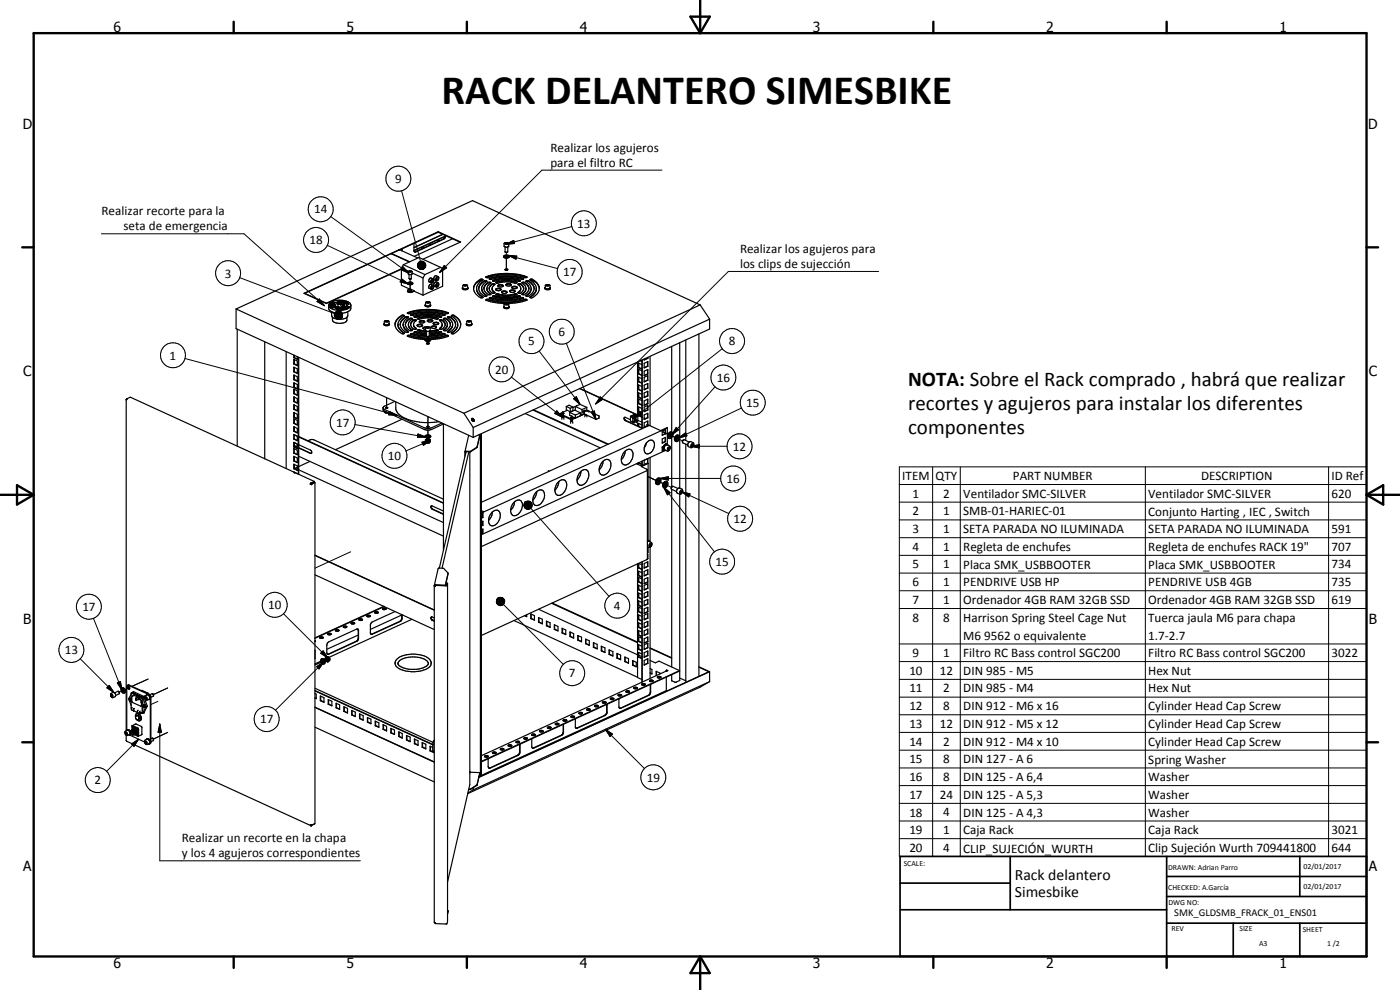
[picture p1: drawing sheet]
<svg xmlns="http://www.w3.org/2000/svg" width="420mm" height="297mm" viewBox="0 0 420 297" stroke-linecap="round" stroke-linejoin="round" font-family="sans-serif">
<defs><g id="words">
<text font-size="12.6" x="132.5" y="31.1">RACK DELANTERO SIMESBIKE</text>
<g font-size="6.3">
<text x="272.5" y="115.9">NOTA: Sobre el Rack comprado , habrá que realizar</text>
<text x="272.5" y="123.1">recortes y agujeros para instalar los diferentes</text>
<text x="272.5" y="130.3">componentes</text>
</g>
<g font-size="4.7">
<text x="304.6" y="263.9">Rack delantero</text>
<text x="304.6" y="269.3">Simesbike</text>
</g>
<g font-size="4.2">
<text x="34" y="9.6">6</text>
<text x="104" y="9.6">5</text>
<text x="174" y="9.6">4</text>
<text x="244" y="9.6">3</text>
<text x="314" y="9.6">2</text>
<text x="384" y="9.6">1</text>
<text x="6.8" y="38.7">D</text>
<text x="410.6" y="38.7">D</text>
<text x="7" y="112.9">C</text>
<text x="410.8" y="112.9">C</text>
<text x="7" y="187.1">B</text>
<text x="410.8" y="187.1">B</text>
<text x="7" y="261.4">A</text>
<text x="410.8" y="261.4">A</text>
<text x="34" y="290.4">6</text>
<text x="104" y="290.4">5</text>
<text x="174" y="290.4">4</text>
<text x="244" y="290.4">3</text>
<text x="314" y="290.4">2</text>
<text x="384" y="290.4">1</text>
</g>
<g font-size="3.9">
<text x="165.2" y="45.6">Realizar los agujeros</text>
<text x="165.2" y="50">para el filtro RC</text>
<text x="118.6" y="54.9">9</text>
<text x="30.5" y="64.6">Realizar recorte para la</text>
<text x="94.3" y="64.1">14</text>
<text x="37.1" y="69.1">seta de emergencia</text>
<text x="173.3" y="68.3">13</text>
<text x="92.9" y="73.3">18</text>
<text x="222.1" y="75.9">Realizar los agujeros para</text>
<text x="67.5" y="83.3">3</text>
<text x="169" y="82.8">17</text>
<text x="222.1" y="80.4">los clips de sujección</text>
<text x="167.6" y="100.8">6</text>
<text x="50.9" y="107.9">1</text>
<text x="158.5" y="103.6">5</text>
<text x="218.7" y="103.6">8</text>
<text x="148.6" y="112.1">20</text>
<text x="215.1" y="114.6">16</text>
<text x="223.9" y="122.1">15</text>
<text x="100.9" y="128">17</text>
<text x="220" y="135.3">12</text>
<text x="116.4" y="138">10</text>
<text x="218" y="144.9">16</text>
<text x="270.8" y="144">ITEM</text>
<text x="273.9" y="149.3">1</text>
<text x="280.8" y="144">QTY</text>
<text x="283" y="149.3">2</text>
<text x="289.1" y="149.4">Ventilador SMC-SILVER</text>
<text x="304" y="144">PART NUMBER</text>
<text x="344.6" y="149.4">Ventilador SMC-SILVER</text>
<text x="360.5" y="144">DESCRIPTION</text>
<text x="399.6" y="144.1">ID Ref</text>
<text x="399.6" y="149.3">620</text>
<text x="273.9" y="154.6">2</text>
<text x="283" y="154.6">1</text>
<text x="289.1" y="154.6">SMB-01-HARIEC-01</text>
<text x="344.6" y="154.7">Conjunto Harting , IEC , Switch</text>
<text x="220.1" y="156.9">12</text>
<text x="273.9" y="159.9">3</text>
<text x="283" y="159.9">1</text>
<text x="289.1" y="159.9">SETA PARADA NO ILUMINADA</text>
<text x="344.6" y="159.9">SETA PARADA NO ILUMINADA</text>
<text x="399.6" y="159.9">591</text>
<text x="273.9" y="165.2">4</text>
<text x="283" y="165.2">1</text>
<text x="289.1" y="165.4">Regleta de enchufes</text>
<text x="344.6" y="165.4">Regleta de enchufes RACK 19&quot;</text>
<text x="399.6" y="165.3">707</text>
<text x="214.7" y="169.8">15</text>
<text x="273.9" y="170.6">5</text>
<text x="283" y="170.6">1</text>
<text x="289.1" y="170.6">Placa SMK_USBBOOTER</text>
<text x="344.6" y="170.6">Placa SMK_USBBOOTER</text>
<text x="399.6" y="170.6">734</text>
<text x="273.9" y="175.9">6</text>
<text x="283" y="175.9">1</text>
<text x="289.1" y="175.9">PENDRIVE USB HP</text>
<text x="344.6" y="175.9">PENDRIVE USB 4GB</text>
<text x="399.6" y="175.9">735</text>
<text x="24.7" y="183.3">17</text>
<text x="80.5" y="182.8">10</text>
<text x="184.3" y="183">4</text>
<text x="273.9" y="181.1">7</text>
<text x="283" y="181.2">1</text>
<text x="289.1" y="181.3">Ordenador 4GB RAM 32GB SSD</text>
<text x="344.6" y="181.3">Ordenador 4GB RAM 32GB SSD</text>
<text x="399.6" y="181.2">619</text>
<text x="273.9" y="186.5">8</text>
<text x="283" y="186.5">8</text>
<text x="289.1" y="186.6">Harrison Spring Steel Cage Nut</text>
<text x="289.1" y="191.9">M6 9562 o equivalente</text>
<text x="344.6" y="186.6">Tuerca jaula M6 para chapa</text>
<text x="344.6" y="191.9">1.7-2.7</text>
<text x="19.5" y="196.3">13</text>
<text x="273.9" y="197.1">9</text>
<text x="283" y="197.1">1</text>
<text x="289.1" y="197.2">Filtro RC Bass control SGC200</text>
<text x="344.6" y="197.2">Filtro RC Bass control SGC200</text>
<text x="399.6" y="197.1">3022</text>
<text x="170.8" y="203.2">7</text>
<text x="272.9" y="202.4">10</text>
<text x="282.1" y="202.4">12</text>
<text x="289.1" y="202.4">DIN 985 - M5</text>
<text x="344.6" y="202.4">Hex Nut</text>
<text x="272.9" y="207.8">11</text>
<text x="283" y="207.8">2</text>
<text x="289.1" y="207.8">DIN 985 - M4</text>
<text x="344.6" y="207.8">Hex Nut</text>
<text x="272.9" y="213.1">12</text>
<text x="283" y="213.1">8</text>
<text x="289.1" y="213.1">DIN 912 - M6 x 16</text>
<text x="344.6" y="213.1">Cylinder Head Cap Screw</text>
<text x="78.1" y="217">17</text>
<text x="272.9" y="218.4">13</text>
<text x="282.1" y="218.4">12</text>
<text x="289.1" y="218.4">DIN 912 - M5 x 12</text>
<text x="344.6" y="218.5">Cylinder Head Cap Screw</text>
<text x="272.9" y="223.7">14</text>
<text x="283" y="223.7">2</text>
<text x="289.1" y="223.7">DIN 912 - M4 x 10</text>
<text x="344.6" y="223.8">Cylinder Head Cap Screw</text>
<text x="272.9" y="229">15</text>
<text x="283" y="229">8</text>
<text x="289.1" y="229">DIN 127 - A 6</text>
<text x="344.6" y="229.1">Spring Washer</text>
<text x="28.4" y="235.3">2</text>
<text x="194.1" y="234.5">19</text>
<text x="272.9" y="234.3">16</text>
<text x="272.9" y="239.6">17</text>
<text x="282.1" y="239.6">24</text>
<text x="283" y="234.3">8</text>
<text x="289.1" y="234.3">DIN 125 - A 6,4</text>
<text x="289.1" y="239.6">DIN 125 - A 5,3</text>
<text x="344.6" y="234.4">Washer</text>
<text x="344.6" y="239.7">Washer</text>
<text x="272.9" y="245">18</text>
<text x="283" y="244.9">4</text>
<text x="289.1" y="245">DIN 125 - A 4,3</text>
<text x="344.6" y="245">Washer</text>
<text x="272.9" y="250.3">19</text>
<text x="283" y="250.3">1</text>
<text x="289.1" y="250.4">Caja Rack</text>
<text x="344.6" y="250.4">Caja Rack</text>
<text x="399.6" y="250.3">3021</text>
<text x="54.6" y="252.7">Realizar un recorte en la chapa</text>
<text x="54.6" y="257.2">y los 4 agujeros correspondientes</text>
<text x="272.9" y="255.6">20</text>
<text x="283" y="255.6">4</text>
<text x="289.1" y="255.9">CLIP_SUJECIÓN_WURTH</text>
<text x="344.6" y="255.7">Clip Sujeción Wurth 709441800</text>
<text x="399.6" y="255.6">644</text>
</g>
<text font-size="3.1" x="352.4" y="275">SMK_GLDSMB_FRACK_01_ENS01</text>
<g font-size="2.4">
<text x="271.2" y="259.7">SCALE:</text>
<text x="350.6" y="261">DRAWN: Adrian Parro</text>
<text x="391.2" y="260.6">02/01/2017</text>
<text x="350.6" y="267.1">CHECKED: A.García</text>
<text x="391.2" y="266.7">02/01/2017</text>
<text x="350.6" y="271.4">DWG NO:</text>
<text x="351.6" y="279.3">REV</text>
<text x="372" y="279.4">SIZE</text>
<text x="391" y="279.6">SHEET</text>
<text x="377.9" y="283.8">A3</text>
<text x="398.3" y="283.8">1 /2</text>
</g>
</g></defs>
<g fill="none" stroke="#000" stroke-width=".3">
<path d="M120.5 57.2l5.7 21.2M198.7 51.1h-36.1l-30.7 30.7M30.4 70.1h42.8l24.2 21.6M98.2 73.6l24.4 11.6M99.3 65l23.4 17M125.3 79.5l1.5 1.3-1.5-1zM125.3 79.8l1.5 1-1.5-.8zM125.3 79.2l1.5 1.6-1.5-1.3zM125.5 79l1.3 1.8-1.5-1.6zM125.6 78.7l.2-.1 1 2.2zM125.6 78.7l1.2 2.1-1.3-1.8zM125.8 78.6l.3-.2 .7 2.4z"/>
<path d="M126.1 78.4h.2l.5 2.4zM126.3 78.4h.3l.2 2.4zM126.6 78.4h.3l-.1 2.4zM126.7 78.4v2.4M126.9 78.4l.2 .1-.3 2.3zM127 78.4v2.4M127.1 78.5l.2 .2-.5 2.1zM127.3 78.7l.2 .2-.7 1.9zM127.5 78.9l.2 .2-.9 1.7zM127.7 79.1l.1 .3-1 1.4zM127.8 79.9l-1 .9zM127.8 79.4v.2l-1 1.2z"/>
<path d="M127.8 79.6l-1 1.2zM133.3 79.6l.8 .7-2.2 1.5zM151.9 73.3l2.3-1.2 .2 1zM152 75.7v1.4M152 77.5v3.5M152.6 76.6l2.5 .2-.3 1zM152.6 76.6l14.8 4M171.6 68l-19.7 5.3M72 83.3l28.4 10.8M95.8 89.7l1.6 2-2.2-1.2zM100.3 94.5l2.4 .5-2.4-.3zM100.3 94.7l2.4 .3h-2.3z"/>
<path d="M100.3 94.9h2.4M100.4 94.2l2.3 .8-2.4-.5zM100.4 95h2.3l-2.2 .2zM100.4 95.1h2.3M100.4 94l2.3 1-2.3-.8zM100.5 95.2l2.2-.2-2 .5zM100.6 93.7l2.1 1.3-2.3-1zM100.7 95.5l2-.5-1.8 .6zM100.8 93.6l.2-.2 1.7 1.6zM100.8 93.6l1.9 1.4-2.1-1.3zM100.9 95.6l1.8-.6-1.5 .7zM101 93.4l.2-.1 1.5 1.7z"/>
<path d="M101.2 95.7l1.5-.7zM101.2 93.3h.3l1.2 1.7zM101.4 95.8l1.3-.8zM101.5 93.3h.3l.9 1.7zM101.7 95.8l1-.8zM101.8 93.3l.3 .1 .6 1.6zM102 95.7l.7-.7zM102.1 93.4l.2 .1 .4 1.5zM102.3 93.5l.4 1.5zM102.5 93.7l.2 1.3zM102.6 93.9l.1 1.1zM102.7 95l-.5 .6z"/>
<path d="M102.7 95l-.3 .4zM102.7 95l-.1 .2zM102.8 94.2l-.1 .8zM102.8 94.4l-.1 .6zM120.6 83.7l2 1.5-2.5-.6zM120.9 80.1l1.8 1.9-2.4-1.1zM123.1 83.7v1.4M123.1 85.4v1.9M125.3 80l1.5 .8-1.4-.5zM125.4 80.3l1.4 .5zM125.6 80.4l1.2 .4zM125.8 80.6l1 .2z"/>
<path d="M126.1 80.8h.7zM126.3 80.8h.5zM126.6 80.9l.2-.1zM126.8 80.8l.5-.2zM126.8 80.8l.7-.4zM126.8 80.8l.9-.7zM128.4 93.7v.3M128.4 94.4v.3M128.4 95.1v.3M128.4 96.2v.3M263.7 81.4h-45.1l-39.8 39.8M55.5 107.6l63.7 17"/>
<path d="M116 119.3v3.2M128.4 101v1.1M128.4 102.4v.8M153.5 113.2l15.2 12M161.8 105.3l12.3 16M170 103l8.8 22.8M172.2 119.6l.8-.6 1.1 2.3zM180.2 119.1l.7 .7-2.1 1.4zM214.6 116.1l-13 14.4M216.7 104.6l-26.3 20.8M106.5 127.4l21.3 3.7M116.9 123.5l2.3 1.1-2.6-.1z"/>
<path d="M125.4 130.2l2.4 .9-2.5 .1zM126.6 132.7l2.5-.5-2 1.4zM128.4 125v3.2M128.4 129v2.1M128.4 131.4v.8M129.1 132.2l-7.3 3.1M167.1 123.2l1.6 2-2.2-1.2zM177.4 123.7l1-.4 .4 2.5zM190.4 125.7l2.2 1M192 123.5l.6 .7-2.2 1.2zM194.1 127.3l.7 .4-.7-.3M198.7 129.5l.9 .4"/>
<path d="M198.7 129.5l1.1 .5M199.5 129.8l1 .5M200.9 130.5l1.6 .7M201.2 130.6l-.3-.1 1.7 .7M202.9 128.3l.8 .6-2.1 1.6zM203.2 131.5l-.2-.1 1.9 .9M203.7 131.4l2-1.5 .5 .9zM207.4 133.9l2.5-.5v1zM207.4 133.9h10.8M222.5 122.4l-18.8 9M157.6 150.7l-.3 .4zM157.6 150.7l-.3 .6z"/>
<path d="M157.6 150.7l-.3 .9zM157.6 150.7l-.3 1.2zM157.6 150.7l-.2 1.4-.1-.2zM157.6 150.7l-.1 1.7zM157.6 150.7l.1 1.9-.2-.2zM157.6 150.7l.3 2-.2-.1zM157.6 150.7l.6 2.1-.3-.1zM157.6 150.7l.8 2.1h-.2zM157.6 150.7l1.1 2.1h-.3zM157.6 150.7l1.4 2-.3 .1zM157.6 150.7l1.6 1.9-.2 .1zM157.6 150.7l1.8 1.7-.2 .2z"/>
<path d="M157.6 150.7l2 1.5-.2 .2zM157.6 150.7l2.1 1.3-.1 .2zM157.6 150.7l2.1 1v.3zM157.6 150.7l2.1 .7v.3zM157.6 150.7l2.1 .5v.2zM157.6 150.7l1.9 .2 .2 .3zM157.6 150.7h1.8l.1 .2zM157.6 150.7l1.6-.2 .2 .2zM157.6 150.7l1.6-.2zM157.6 150.7l1.3-.3zM157.6 150.7l1.1-.3zM157.6 150.7l.8-.3z"/>
<path d="M157.6 150.7l.5-.3zM157.6 150.7l.3-.2zM157.8 150.7v2M159.3 152.5l23.5 26.4M164.5 141.1l.4 .3M194.3 142.9l2.6 1.2M197.6 144.4l-.3-.1 1.7 .8M198.1 143.6l2.5-.6v1.1zM198.1 143.6h18.2M199.2 146.2l1.9 1.6-.8 .7zM199.2 146.2l15.2 19.4M199.7 145.4l-.2-.1 2 .9"/>
<path d="M204.6 147.6l2.5 .6-.4 .9zM204.6 147.6l14.1 6.5M269.9 140.1h140.2v116.9h-140.2zM269.9 145.4h140.2M269.9 150.7h140.2M269.9 156h140.2M279.9 140.1v116.9M288.2 140.1v116.9M343.7 140.1v116.9M398.7 140.1v116.9M105.2 165.6l-10.7 4.9M149.3 179.6l-.3 .4z"/>
<path d="M149.3 179.6l-.3 .7zM149.3 179.6l-.3 1zM149.3 179.6l-.3 1.2zM149.3 179.6l-.2 1.5-.1-.3zM149.3 179.6v1.7l-.2-.2zM149.3 179.6l.2 1.9-.2-.2zM149.3 179.6l.4 2-.2-.1zM149.3 179.6l.7 2.1-.3-.1zM149.3 179.6l1 2.1h-.3zM149.3 179.6l1.2 2.1h-.2zM149.3 179.6l1.5 2-.3 .1zM149.3 179.6l1.7 1.8-.2 .2z"/>
<path d="M149.3 179.6l1.9 1.7-.2 .1zM149.3 179.6l2 1.4-.1 .3zM149.3 179.6l2.1 1.2-.1 .2zM149.3 179.6l2.2 .9-.1 .3zM149.3 179.6l2.2 .6v.3zM149.3 179.6l2.1 .4 .1 .2zM149.3 179.6l1.9 .1 .2 .3zM149.3 179.6l1.7-.1 .2 .2zM149.3 179.6l1.5-.2 .2 .1zM149.3 179.6l1.5-.2zM149.3 179.6l1.3-.3zM149.3 179.6l1-.4z"/>
<path d="M149.3 179.6l.8-.4zM149.3 179.6l.5-.3zM149.3 179.6l.3-.2zM269.9 161.3h140.2M269.9 166.6h140.2M269.9 172h140.2M269.9 177.2h140.2M24.1 197.7l10.1 10.1M28.1 185.5l8.5 21.6M85.1 184.1l13.3 13.3M96.3 196l.7-.7 1.4 2.1zM97 195.3l1.4 2.1-2.1-1.4z"/>
<path d="M97.1 198.3l-2.6 1.2M97.2 198.6l-14.5 14.5M98.2 197.8l-.8 .4M151.1 181.4l18 17.9M269.9 182.6h140.2M269.9 193.2h140.2M269.9 198.5h140.2M32.1 206.4l.7-.7 1.4 2.1zM32.8 205.7l1.4 2.1-2.1-1.4zM35.2 204.9l.9-.4 .5 2.6zM37 207.1h.2l-1.4 .6M37.5 206.9l1.4-.6z"/>
<path d="M44.4 203.8l-4.7 2.1M47.4 210.4l-2.1 1M48 217.2l.4 2.5h-1zM48 217.2v41.1h60.2M50.3 219.8l-4.3 1.9M50.3 206.4l-4.3 2M95 200l2.2-1.4-1.5 2.1zM181.7 218.8l2.1 1.5-.7 .7zM181.7 218.8l11.7 11.8M269.9 203.8h140.2M269.9 209.2h140.2M269.9 214.5h140.2"/>
<path d="M269.9 219.8h140.2M39.5 223.2l2.1-1.4-1.4 2.1zM41.6 221.8l-9.6 9.6M269.9 225.1h140.2M269.9 230.4h140.2M269.9 235.7h140.2M269.9 241h140.2M269.9 246.3h140.2M269.9 251.6h140.2"/>
<circle cx="119.6" cy="53.6" r="3.7"/>
<circle cx="94.9" cy="72" r="3.7"/>
<circle cx="96.2" cy="62.8" r="3.7"/>
<circle cx="175.2" cy="67" r="3.7"/>
<circle cx="68.4" cy="82" r="3.7"/>
<circle cx="168.6" cy="99.5" r="3.8"/>
<circle cx="171" cy="81.6" r="3.7"/>
<circle cx="51.9" cy="106.6" r="3.8"/>
<circle cx="150.5" cy="110.8" r="3.8"/>
<circle cx="159.5" cy="102.4" r="3.7"/>
<circle cx="217.1" cy="113.3" r="3.8"/>
<circle cx="219.7" cy="102.3" r="3.7"/>
<circle cx="102.9" cy="126.7" r="3.8"/>
<circle cx="118.4" cy="136.8" r="3.8"/>
<circle cx="221.9" cy="133.9" r="3.8"/>
<circle cx="225.9" cy="120.8" r="3.8"/>
<circle cx="220" cy="143.5" r="3.7"/>
<circle cx="222.1" cy="155.6" r="3.8"/>
<circle cx="216.7" cy="168.5" r="3.8"/>
<circle cx="21.4" cy="195" r="3.8"/>
<circle cx="26.7" cy="182" r="3.7"/>
<circle cx="82.4" cy="181.5" r="3.7"/>
<circle cx="185.2" cy="181.7" r="3.7"/>
<circle cx="80" cy="215.7" r="3.7"/>
<circle cx="171.7" cy="202" r="3.7"/>
<circle cx="29.3" cy="234.1" r="3.7"/>
<circle cx="196.1" cy="233.2" r="3.8"/>
</g>
<g fill="none" stroke="#000" stroke-width=".35">
<path d="M117.4 76.1h.1M117.5 76.1l5.5 2.4M117.5 76.1v.1M119.8 74.9l-28.6 13.1 6.7 3.1M119.8 74.9l.1 .1M119.8 74.9v.1M119.8 74.9h.1M119.9 75l-2.4 1.1M119.9 74.9l5.5 2.5M120.6 74.7v.5M120.7 74.7v.6M121.1 79.4l4.7-2.1 6.4 2.9"/>
<path d="M121.1 79.4l6.4 3M121.1 79.4l-.6 1M122.8 78.6l-5.4-2.5-25.9 11.9M124.2 73v2.3l.2 .3M124.9 75.4l-.5 .1M126.8 74.5l-.2 .1M127.2 74.4h-.5l-.1 .3M129.2 73.4l-.2 .1M129.6 73.3l-.7 .3M131.5 69.5v.2M131.5 69.5l-11.7 5.4M131.5 69.5l6.7 3.1-11.3 5.2"/>
<path d="M131.5 69.7l6.6 3M131.5 69.7l-11.5 5.3M131.5 72.4l-.1 .1M131.9 72.2l-.4 .1-.2 .2M132.9 70.3l-8.7 4 8.7-4M133.6 71l-9.4 4.2M133.6 70.7l-.1 .6-.5 .4-8.6 3.9M133.6 70.8l-9.4 4.3M133.8 70.7l-.3 .8-.3 .3-8.4 3.8h-.4M135.8 71.6l-11.5 5.3M151.2 77a1.25 1.25 0 0 0 1.6 0M151.3 73.1l.4-.3 .9 .1 .1 1a1.07 1.07 0 0 1-1.4 0z"/>
<path d="M151.3 76.7a.95 .95 0 0 1 1.5 .5l-.8 .3-.6-.2-.2-.1zM151.5 76.9l.3-.2 .6 .1a.46 .46 0 0 1-.4 .3 .46 .46 0 0 1-.5-.2zM151.6 74.1v1.5l.2 .1 .6-.2v-1.4M151.7 77h.7M151.7 75.7h.2M151.7 72.9v.3M152.1 72.9l.2 .1v.2l-.4 .1-.3-.1 .1-.3M152.1 72.9h-.4M152.1 72.9v.3M152.3 75.6l-.3 .1M70.9 92.7l68.3 31.3M70.9 92.7v5.9l71.1 32.6"/>
<path d="M71.2 98.8v35.1M91.5 88l6.4 3M91.5 88v.1M91.5 88l-.1 .1M97.9 91v.1M99 90.9a5.4 5.4 0 0 1 6.2 .3l.1 .4a1.72 1.72 0 0 1-1.7 2.2l-.4 .1a4.6 4.6 0 0 1-4.6-1.2v-1.2zM99 91.6l.1 .3 .6 .6M99.1 91h.2l-.3 .6M99.1 91.7l.6 .7M99.1 91l.1 .1M99.4 91.4l.6 .9M99.5 91.2h.1"/>
<path d="M99.5 91.1h.1M99.5 91.1v.1M99.5 93.5v1.2a1.91 1.91 0 0 0 2.1 1.1 2.33 2.33 0 0 0 2.8-1.1v-1.2M99.5 91.2l-.1 .2M99.5 91.1l-.1 .3M99.6 91.1v.1M99.7 92.4v.1M99.8 95.2v.9a1.97 1.97 0 0 0 2.3 .9 1.6 1.6 0 0 0 2-1.8M99.9 91.7v.2M99.9 91.4v.3M99.9 91.9a3.3 3.3 0 0 0 3.5 .4M100 92.3l-.3 .2"/>
<path d="M100 92.3l-.3 .1M100 91.3l-.2 .4M100.1 90.6l-.5 .6M100.1 90.6l-.5 .5M100.1 90.6l-1 .4M100.3 91.7h.3M100.3 91.7h.1M100.3 91.4v.1M100.4 91.4h.1M100.4 91.4h.1l-.1 .1M100.4 91.9h.1M100.5 91.7h.1"/>
<path d="M100.5 92h.1M100.6 91.7h-.1M100.6 91.7h.1M100.7 91.4l-.4 .1M100.7 91.9h-.2M100.7 91.8l-.3 .1M100.7 91.9l-.2 .1M100.7 91.8v.1M100.8 92.1l.2 .1zM100.8 91.9l-.2 .1M100.9 90.8l-1 .5v.6M100.9 92.1h.1"/>
<path d="M101 92l.1 .1M101 92.1v.1M101 92.7l1.3 .3M101 92.7l1.3 .2M101.1 92.1h.1M101.1 92.1h-.1M101.1 90.7a3.1 3.1 0 0 1 3 .7M101.1 90.7l-.3 .1M101.2 92.1l-.2 .1M101.2 90.7l-1.1 .4M101.2 91.2l.3 .1M101.2 91.1l.3 .1"/>
<path d="M101.2 91.1v.1M101.3 91.1h-.1M101.3 92.2l.2 .1M101.4 92.2h.1M101.4 90.2l.1 .2M101.4 90.2l.1 .1M101.4 90.2l2.3 .2 .7 .3 .3 .6M101.4 92.2l.1 .1M101.5 90.3l1.5 .1 .8 .4M101.5 90.4l1.4 .1 .9 .3M101.5 90.3v.1M101.5 92.2v.1"/>
<path d="M101.5 92.2h.1M101.5 90.7h-.3M101.6 91.1l-.4 .1M101.6 91.1v.1M101.7 91l-.2 .3M101.7 91v.1M101.7 91l-.1 .1M101.8 91.2v.1M101.8 90.6a2.41 2.41 0 0 1 2.2 .9M101.8 91.3h.1M101.9 92.3h.2M101.9 91.1l-.1 .2"/>
<path d="M101.9 92.3h.1M101.9 92.2l.2 .1M101.9 91.1h.1M101.9 92.2v.1M102 92.2l.1 .1M102.1 91l-.2 .1M102.2 91.2l-.4 .1M102.2 91.1h.1M102.2 91.1v.1M102.2 91.3h-.3M102.2 91.2h.1M102.3 91.2l-.5-.1v.2"/>
<path d="M102.3 91.2l-.1 .1M102.4 92.8l-.1 .2M102.4 92.9l-.1 .1M102.4 92.8l-.1 .1M102.4 92.2h.2zM102.4 91.4h.1M102.4 92.3h.1M102.4 91.4h-.2h.5M102.5 91.4h.1M102.5 91.4h.2M102.6 92.1l-.2 .1h.2M102.6 92.1v.1"/>
<path d="M102.6 92.1l.1 .2h-.2M102.6 91.1l-.1 .3M102.6 91.1v.1M102.6 92.2v.1M102.6 92.2l-.1 .1M102.6 91.1l-.2 .3M102.7 91.4h.1M102.8 91.4h.1M102.8 91.4v.1M102.8 92.1l.2 .1M102.8 92.1h.1M102.8 91.5h.4"/>
<path d="M102.8 92.1h.2M102.9 91.3l.5-.1zM102.9 91.3v.1M102.9 91.4l.1 .1M102.9 91.4h.3M103 92.2h.1M103 91.2l.1 .2M103 92.1v.1M103 92.1h.2M103 92l.2 .1M103.1 91.4h.1M103.2 91.8h.1"/>
<path d="M103.1 91.4v.1M103.2 92.1h.1M103.2 91.4h.1M103.2 91.8l.3 .1M103.2 91.4v.1M103.5 91.9h.1M103.8 90.8l.9 .5M104 91.4l.1 .3M104 91.7a3 3 0 0 1-4.1 0M104 91.5v.4M104.1 91.4l-.1 .5-.3 .3M104.6 92.1l-1.1 .6-1.1 .1"/>
<path d="M104.7 91.9h-.3l-1.3 .7-2.1 .1M104.7 91.9v.1M104.7 91.9l-.9 .7-1.4 .3M105.3 91.6a2.8 2.8 0 0 1-3 1.5 3.4 3.4 0 0 1-3.7-1.4M115.2 97.3l1.1 .3M115.3 97a.68 .68 0 0 0 .3 .8 .68 .68 0 0 0 .8-.1l.5-.2-.2-.5M115.8 96.4v.2M116.2 96.3l.2 .1-.1 .2-.7-.1 .2-.1M116.2 96.3l-.4 .1M116.2 96.3v.3M116.9 97.3l-.4 .2-1.1-.1 .1-1.1 .8-.1 .4 .2v.9l-.3 .2M120.5 80.4l2.1 1"/>
<path d="M120.5 80.4v5.2l2.5 1.1M120.5 80.6l-22.6 10.4M120.5 80.8l-22.6 10.3M121 97.5a2.68 2.68 0 0 0 1.5 2.1M121.3 94.8l-.1-.1a2.67 2.67 0 0 0-2.5 2.1 2.67 2.67 0 0 0 1.4 3l.7 .4 .6-.3a3.8 3.8 0 0 1-1.9-2.2M121.4 94.8a2.7 2.7 0 0 0-1.2 4.3l1.1 .9M121.4 94.7l-.2-.1a2.81 2.81 0 0 0-2.5 1.9l-.1 .7M121.4 94.7v.1M121.7 97.4a2.03 2.03 0 0 0 1.9 1.8l.1-.1M121.7 97.1v.4M122.3 94v-.1a19.2 19.2 0 0 1 7.3-.9 14.1 14.1 0 0 1 4.9 1M122.3 87.2a1.01 1.01 0 0 0 1.4 .4l.6-.2"/>
<path d="M122.3 87.2l.8-.5 1.2 .5M122.3 87.2v.1M122.3 94l-.1-.1a17.7 17.7 0 0 1 12.4 0l-.1 .1M122.3 94l.2 .1a20.6 20.6 0 0 1 11.8 0l.2-.1M122.4 85a1.02 1.02 0 0 0 1.4 .1l.1-.1M122.5 95.3a2.1 2.1 0 0 0-2.3 1.9l-.1 .3M122.5 81.6v.5l.3 .2M122.5 84.8a.81 .81 0 0 1 1.4 .4 .89 .89 0 0 1-1.5-.3zM122.5 95.2h.1a1.05 1.05 0 0 0-1.6 .4 2.24 2.24 0 0 0-.7 2.6 2.24 2.24 0 0 0 2.2 1.5l.1-.2a3.2 3.2 0 0 1-1.6-2M122.5 95.2a2.61 2.61 0 0 0-1.5 2.3M122.5 97.4l.1 .3M122.5 81.5v.1"/>
<path d="M122.6 97.7l.3 .8 .8 .6M122.6 97.7l1.1 1.4M122.6 81.4l.6-.1 .5 .2-.1 .8h-.8M122.6 81.4l-.1 .1M122.8 84.9l.7 .1-.5 .1zM122.8 85h.6M122.8 82.3v1.3M122.8 87.3h.6M122.8 83.6l.5 .1M122.9 81.4v.2M123.2 81.4l.1 .2-.4-.2M123.2 81.4h-.3"/>
<path d="M123.2 81.4v.3M123.3 94.4a16.4 16.4 0 0 1 10.2 0l-.1 .2h-.5a15.6 15.6 0 0 0-6.1-.6l-2.9 .7zM123.3 97.1a1.34 1.34 0 0 0 1.6 1.6M123.3 94.5l.7-.2a16.7 16.7 0 0 1 8.8 0l.8 .2M123.3 83.7h-.1M123.3 81.3h.1M123.4 87.2l-.4-.1-.2 .2M123.4 82.3l-.1 1.4M123.4 87.2v.1M123.7 81.9l3.2 1.5M123.7 95.8a1.43 1.43 0 0 0-1.9 1.1M123.7 95.7l.1-.1a1.32 1.32 0 0 0-1.9 .9l-.2 .7"/>
<path d="M123.7 95.7a2.01 2.01 0 0 0-1.1 1.8M124.1 97.5l.8 1.1M124.3 87.4l2.6 1.2M124.3 87.2a1.7 1.7 0 0 1-1.9 .2l-.1-.1M124.3 87.2v.2M124.3 95a12 12 0 0 1 8.2 0l-.3 .2h-.3a13.6 13.6 0 0 0-7.5 0zM124.3 99.7h.1M124.3 99.7l.5-.2 3.2 .5M124.3 99.7l1.2 .5 2.5 .3M124.3 99.8l.5-.1 3.2 .5M124.9 96.2l.1-.1a1.23 1.23 0 0 0-1.3 .1 1.23 1.23 0 0 0-.5 1.3M124.9 98.6h.1"/>
<path d="M124.9 96.2a1.36 1.36 0 0 0-.8 1.2 1.36 1.36 0 0 0 .8 1.3M124.9 96.2l-.7-.1-.9 .9M125 98.6l-.1 .1M125.2 97.5a1.13 1.13 0 0 1 1.6 .2 .94 .94 0 0 1-1.6-.2zM125.3 97.7a1.24 1.24 0 0 1 1.5 0M125.3 97.7h-.1M125.3 99.2l.7-.1 2 .4M125.3 95.5l.1-.1a9.6 9.6 0 0 1 6.2 .2l-.3 .2a11.2 11.2 0 0 0-5.8 0zM125.3 95.6l.2-.1a9.8 9.8 0 0 1 6 .1M125.8 96.6a1.12 1.12 0 0 1 1.7 0M126.9 83.4v5.2M126.9 98.6l.8 .2"/>
<path d="M127.5 96.6l-.6-.4h-.6l-.5 .4M127.5 96.6l-.6 .3-1.1-.3M127.5 82.4l-.6 1M127.6 91.6a1.25 1.25 0 0 0 1.6 0M127.7 91.4l-.1 .1a.86 .86 0 0 0 .8 .6 .86 .86 0 0 0 .8-.7h-.1M127.8 98.2l-.9 .4M127.8 90.6h1.2l.1 1a1.07 1.07 0 0 1-1.4 0zM127.9 99.3l-2.1-.4-.5 .2 1.1 .5 1.6 .1M128 99.4h.9M128 99.4l-.3-.2v-.9l.5-.2 .9 .2v.9l-.2 .2M128 93v.3M128 99.4v1.4"/>
<path d="M128 98.1l-.8 .1-.3 .4M128.1 90.7v.2M128.1 98.2v.3M128.5 98.2l.3 .1-.5 .3-.3-.2 .1-.2M128.5 98.2h-.4M128.5 90.6v.3M128.5 98.2v.3M128.5 90.6l.3 .2-.1 .1-.4 .1-.3-.2 .1-.1M128.5 90.6l-.4 .1M128.9 93v.3M128.9 99.4v1.4M128.9 99.3l2.1-.4 .6 .2-1.2 .5-1.5 .1"/>
<path d="M129.4 98.2l.5-.2 1.1 .2M129.4 98l.4-.2a.71 .71 0 0 1 1.1 .5 .97 .97 0 0 1-1.5-.3zM129.6 83.8l.1-.1a.48 .48 0 0 1 .5 .3 .48 .48 0 0 1-.1 .6l-.4 .3-.4-.1-.1-.3zM129.6 85.7l.1-.1a.51 .51 0 0 1 .6 .4 .51 .51 0 0 1-.3 .6 .45 .45 0 0 1-.8 0 .45 .45 0 0 1 .2-.7zM129.6 84l.3-.1a.47 .47 0 0 1 .1 .5 .47 .47 0 0 1-.4 .3zM129.6 85.9h.4l-.3 .7a.35 .35 0 0 1-.3-.3 .35 .35 0 0 1 .2-.4zM129.8 96.2l-.8-.2-.7 .3M129.9 96.3l-.1 .1a1.25 1.25 0 0 1-1.5 0M129.9 96.3a.94 .94 0 0 0-1.6 .1M129.9 96.2v.1M130 85.6l-.6-.3a.7 .7 0 0 0-.7 .4 .7 .7 0 0 0 .2 .8l.5 .3M130 83.7l-.6-.3a.73 .73 0 0 0-.7 .4 .73 .73 0 0 0 .1 .8l.6 .3"/>
<path d="M130 97.2a1.11 1.11 0 0 1 1.6 0M130.1 96.9a1.02 1.02 0 0 1 1.5 .2 .85 .85 0 0 1-.8 .5 .85 .85 0 0 1-.7-.7zM130.9 85.2l.4-.3a.59 .59 0 0 1 .3 .8 .59 .59 0 0 1-.8 .2zM131.1 83.4l.2-.2a.39 .39 0 0 1 .2 .5 .39 .39 0 0 1-.5 .2zM131.1 85.3h.4v.3l-.4 .3h-.1zM131.1 83.1h.1a.56 .56 0 0 1 .6 .5 .56 .56 0 0 1-.5 .6h-.2l-.3-.2zM131.5 84.9l-.6-.3a.78 .78 0 0 0-.5 1.3l.6 .2M131.5 83l-.6-.3a.78 .78 0 0 0-.5 1.2l.6 .3M131.5 99.2l-.7-.1-1.9 .4M131.9 96.2a1.17 1.17 0 0 1 1.7 1v.3M131.9 96.2a1.03 1.03 0 0 1 1.6 .7 1.39 1.39 0 0 1-1.6 1.8M131.9 96.2l.5 .4 .3 .9"/>
<path d="M132.2 80.2l.6 .5v5.2l-5.9 2.7M132.2 80.2l-4.7 2.2M132.5 95a12.9 12.9 0 0 0-8.2 .1M132.5 99.8v-.2l-.5-.1-3.1 .5M132.5 99.8l-3.6 .7M132.5 95v.1M132.5 99.8l-.5-.1-3.1 .5M132.7 97.5l-.8 1.2M132.7 97.5l-.2 .6-.6 .6M133.1 95.7v-.1a1.73 1.73 0 0 1 2 2.3l-1.2 1.3-.8-.1M133.1 95.7a1.81 1.81 0 0 1 1.2 1.7 1.81 1.81 0 0 1-1.2 1.7M133.1 95.8l.1-.1a1.94 1.94 0 0 1 2 1.8"/>
<path d="M134.3 97.5l-.4 .8-.8 .8M134.3 95.2l.1-.2a2.62 2.62 0 0 1 2.3 2.2M134.3 95.2a2.49 2.49 0 0 1 1.5 2.6M134.3 95.3l.1-.1a2.31 2.31 0 0 1 2.3 2M135.5 94.8a2.76 2.76 0 0 1 1.9 2.6 2.76 2.76 0 0 1-1.9 2.6M135.5 94.7l.3-.2a3.6 3.6 0 0 1 2.3 2l.1 .7M135.5 94.7v.1M135.5 94.8a1.48 1.48 0 0 1 1.9 .8 2.5 2.5 0 0 1-.7 4.2l-.7 .4-.5-.3a3.5 3.5 0 0 0 1.9-2.2M135.8 97.8l-.5 .8-1 .9M135.8 97.8l-.6 1-.9 .8M136.7 97.2v.3M136.7 97.2a2.63 2.63 0 0 1-2.2 2.5l-.2-.2"/>
<path d="M138.8 86.4a1.15 1.15 0 0 0 1.6 .2l.1-.2M138.8 86.4a.93 .93 0 0 0 .8 .6 .93 .93 0 0 0 .9-.6M138.9 86.2l-.1 .2M138.9 85.6l.4-.2 .8 .1 .2 .2v.7a.93 .93 0 0 1-1.4 0zM139.3 85.6v.2M139.7 85.5l.3 .1-.5 .3-.3-.2 .1-.1M139.7 85.5v.3M139.7 85.5l-.4 .1M139.9 97.2a1.05 1.05 0 0 0 1.6 0l-.1-.9-.9-.1-.4 .4 .1 .8M139.9 97.2a.93 .93 0 0 0 .9 .5 .93 .93 0 0 0 .8-.5M140.1 97l-.2 .2M140.3 86.2l.2 .2"/>
<path d="M140.5 96.4v.2M140.9 96.3l.3 .1-.2 .2-.6-.1 .1-.1M140.9 96.3l-.4 .1M140.9 96.3v.3M141.5 97l.1 .2M141.6 97.2a1.06 1.06 0 0 1-1.4 .3M144.3 85.1l1-.8 .6-.1 .2 .3a2.18 2.18 0 0 0-1.5 2.1 2.18 2.18 0 0 0 1.5 2v.2a2.3 2.3 0 0 1-2.3-1.8v-1.2zM144.6 83.9a2.86 2.86 0 0 0-2.1 3.9 2.56 2.56 0 0 0 2.4 1.5v-.1a4.8 4.8 0 0 1-1.9-2.3M144.6 83.9h.2M144.6 83.9l-1 .4M144.6 87l.5 1.1 1 .7M144.8 83.9l.1 .1"/>
<path d="M144.8 83.9l-1.7 .8M144.9 89.2h.1M144.9 83.9v.1M144.9 83.9l-.1-.1a2.81 2.81 0 0 0-2.5 1.9l-.2 .7M144.9 84a2.74 2.74 0 0 0-1.9 2.6 2.74 2.74 0 0 0 1.9 2.6M145.4 86.1l-.2 .5M145.8 83.1h.1M145.8 83.1a18.4 18.4 0 0 1 12.3 0M145.8 83.1l.1 .1M145.9 90.1l.2-.1a20.7 20.7 0 0 0 11.8 0l.2 .1M145.9 83.2a14.1 14.1 0 0 1 5-1 19.1 19.1 0 0 1 7.2 .9v.1M145.9 83.2l.1 .1"/>
<path d="M146 83.3h.1M146.1 84.5a2.16 2.16 0 0 0-2.4 1.9v.2M146.8 86.6a1.36 1.36 0 0 0 1.7 1.3M146.8 82.8l-.8 .5M146.8 89.5l.8 .3a16.7 16.7 0 0 0 8.8 0l.7-.3M146.8 83.6h.1a17.1 17.1 0 0 1 10.1-.1l.1 .2-.2 .2-1-.2a14 14 0 0 0-6.1-.4l-2.4 .6zM146.8 89.5h.7a15.6 15.6 0 0 0 6.1 .5l3-.6 .5 .1M146.8 89.5l.2-.2a19.1 19.1 0 0 0 9.9 0l.2 .2M146.8 83.7l.8-.2a16.7 16.7 0 0 1 8.8 0l.7 .2M147.3 85l-.1-.1a1.81 1.81 0 0 0-1.9 1.4 1.81 1.81 0 0 0 1.2 2.1l.9-.1-.9-.8-.4-.8M147.3 84.9a.81 .81 0 0 0-1.4 .3l-.5 .8M147.3 84.9a1.8 1.8 0 0 0-1.2 1.7 1.8 1.8 0 0 0 1.2 1.7"/>
<path d="M147.6 82.6l-1.4 .7M147.7 86.7l.8 1.1M147.9 89l.3-.2 1.4 .4 2.7 .2M147.9 84.2a12.7 12.7 0 0 1 8.2 0l-.2 .2a14.9 14.9 0 0 0-7.9 0zM147.9 88.9h.1M147.9 84.2a12.9 12.9 0 0 1 8.2 .1M147.9 88.8l.6-.1a12.8 12.8 0 0 0 7.4 0l.2 .1a5.3 5.3 0 0 1-3.5 .9 10.6 10.6 0 0 1-4.7-.8zM147.9 84.2v.1M148.5 87.8v.1M148.5 85.4a1.06 1.06 0 0 0-1.1-.1 1.06 1.06 0 0 0-.6 1v.3M148.5 85.4a1.25 1.25 0 0 0-1.7 1.2M148.5 85.4a1.31 1.31 0 0 0-.8 1.2 1.31 1.31 0 0 0 .8 1.2"/>
<path d="M148.7 86.9a1.1 1.1 0 0 1 1.7-.1v.1M148.7 86.9h.1a1.23 1.23 0 0 1 1.6 0M148.7 86.9a1.14 1.14 0 0 0 1.7 0M148.8 88.3l.8-.1a8.3 8.3 0 0 0 4.4 .1l.6-.2 .5 .2a7.9 7.9 0 0 1-6.3 0zM148.9 88.4l.2-.1a11.2 11.2 0 0 0 5.8 0l.2 .1M148.9 84.8a9.5 9.5 0 0 1 6.2 0M148.9 84.6a9.4 9.4 0 0 1 6.2 .2l-.2 .2a11.2 11.2 0 0 0-5.8 0l-.3-.2zM149 89l2.2 .4M149.4 85.9a1.21 1.21 0 0 1 1.5-.2l.1 .2M150.5 87.8a1.12 1.12 0 0 1 1.6 0M150.5 87.8a.92 .92 0 0 1 1.6 0M150.5 87.8l.9 .3 .7-.3"/>
<path d="M151 85.8a1.24 1.24 0 0 1-1.6 .1M151 85.8l-.5-.4h-.6l-.5 .5M151.2 92.2l.2 .1M151.3 91.9a.68 .68 0 0 0 .3 .7 .68 .68 0 0 0 .8 0l.4-.3-.1-.4M151.6 80.9l.1 .1M151.6 80.9h.7M151.7 91.1l-.4 .2v.9l.5 .3 1-.3M151.7 91.2v.2M151.8 85.5a.99 .99 0 0 1 1.6-.2v.2M151.8 85.5a1.23 1.23 0 0 1 1.6 0M151.8 85.5l.1 .1a1.2 1.2 0 0 0 1.5-.1M151.9 80.9l-.2 .1"/>
<path d="M152 80.9l.3 .1M152.1 91.2l.2 .1v.2l-.7-.1 .1-.2M152.1 91.2h-.4M152.1 91.2v.3M152.3 81h-.6M152.4 80.9l-.5-.2-.3 .2M152.4 80.9h.1M152.4 80.9l-.1 .1M152.9 87.4a1.05 1.05 0 0 0 1.6 0M152.9 87.4l.5-.2 1.1 .2M152.9 87.4a1 1 0 0 1 1.6 0M153.6 86.4l.7-.4 .9 .4"/>
<path d="M153.7 86.1a1.02 1.02 0 0 1 1.5 .2 .9 .9 0 0 1-.8 .4 .9 .9 0 0 1-.8-.6zM155.3 88.9l-3 .6M155.5 85.4a.99 .99 0 0 1 1.5 .7 1.35 1.35 0 0 1-1.5 1.8M155.5 85.4a1.35 1.35 0 0 1 .8 1.2 1.35 1.35 0 0 1-.8 1.3M155.5 85.4a1.25 1.25 0 0 1 1.7 1.2M156.1 89l-.4-.2-3.4 .6M156.3 86.7l-.8 1.2M156.3 82.6l1.5 .7M156.7 85a1.79 1.79 0 0 1 2 1.6M156.7 84.9v-.1a1.7 1.7 0 0 1 2 1.8M156.7 84.9l1 1 .1 .8M157.2 82.8l.8 .5"/>
<path d="M157.8 86.7a2.15 2.15 0 0 1-1.1 1.6M157.8 84.5l.1-.3a2.42 2.42 0 0 1 2.3 1.9M157.8 84.5a2.49 2.49 0 0 1 1.6 2.5M157.9 84.5a2.08 2.08 0 0 1 2.3 1.5M158 83.3h-.1a20.6 20.6 0 0 0-11.8 0M158.1 90.1l-.2-.3a19.6 19.6 0 0 1-11.8 0l-.3 .2 .2 .2a24.2 24.2 0 0 0 6.6 1l.1 1-.4 .2-.8-.1M158.1 90.1a16.7 16.7 0 0 1-5.8 1M158.1 83.1h.1M158.1 83.1l-.1 .2M158.7 86.6a1.86 1.86 0 0 1-2 1.7l.8-.8 .3-.8M159 84a2.76 2.76 0 0 1 2 2.6 2.76 2.76 0 0 1-1.9 2.6M159 83.9v.1"/>
<path d="M159 83.9l.2-.1a2.81 2.81 0 0 1 2.5 1.9l.1 .7M159.2 83.9l-.1 .1M159.2 83.9l1.7 .8M159.3 87l-.4 .8-1.1 .9M159.4 87l-.4 .8-1.1 1M159.4 83.9a2.86 2.86 0 0 1 2.1 3.9 2.56 2.56 0 0 1-2.4 1.5l-.1-.1M159.4 83.9h-.2M159.4 83.9l.9 .4M160.2 86l.1 .6M160.2 86.1a2.4 2.4 0 0 1-2.3 2.8l-.1-.2M160.9 86.9a4.4 4.4 0 0 1-1.9 2.3M163.5 86.5a1.25 1.25 0 0 0 1.7 0"/>
<path d="M163.6 85.6l.5-.2 .8 .1 .1 1a1.07 1.07 0 0 1-1.4 0zM163.6 86.2a.52 .52 0 0 0 .1 .7 .52 .52 0 0 0 .7 .1l.8-.3-.2-.5M164.1 85.6v.2M164.5 85.5l.2 .1-.5 .3-.2-.2 .1-.1M164.5 85.5l-.4 .1M164.5 85.5v.3M210.1 91.5l-70.9 32.5M210.1 91.5l-68.3-31.3-70.9 32.5M210.1 91.5l2.9 4.3M213 95.8v2.9l-71 32.5M213 95.8l-71 32.5M37.9 120l.3-.4 .9-.4 55.2 25.2"/>
<path d="M38 119.8h.1M38 119.8l-.1 99.5M38.1 119.7l-.1 .1M79.4 102.5v35.2M85.9 105.5v35.1M88.2 107.8l1 .5v1.4l-1-.5zM88.2 110.2l1 .5v1.4l-1-.6zM88.2 112.5l1 .5v1.4l-1-.5zM88.2 114.9l1 .5v1.4l-1-.6zM88.2 116.8l1 .5v1.3l-1-.5zM88.2 119.1l1 .5v1.4l-1-.5zM88.2 106.6v.7"/>
<path d="M88.2 113.9l1 .4M88.2 111.5l1 .4M88.3 116.2h-.1M88.3 109.1l-.1 .1M88.3 106.6v.7M88.3 107.9v1.3M88.3 110.2v1.3M88.3 112.6v1.3M88.3 114.9v1.3M88.3 116.8v1.3M88.3 119.1v1.3M88.3 109.1l.9 .5"/>
<path d="M88.3 107.3h-.1M88.3 107.3l.9 .4M88.3 118.1h-.1M88.3 118.1l.9 .4M88.3 116.2l.9 .4M89.2 107.1v.7l-1-.5M89.5 107.2v35.1M89.7 107.2v35.1M122.3 100.9l.7-.1 1.7 .5 3.2 .3M122.3 100.9l.2-.3a19.6 19.6 0 0 0 11.8 0l.2 .3M122.3 100.9l2.6 .7 2.7 .3M123.3 100.3l.4-.3 4.3 .8"/>
<path d="M123.3 100.3l.7 .3a16.7 16.7 0 0 0 8.8 0l.8-.3M123.3 100.3l.6-.1 2.3 .6 1.8 .1M127.6 101.8a.95 .95 0 0 1 1.6 .4h-.1a1.34 1.34 0 0 1-1.5 0zM127.6 102a1.38 1.38 0 0 0 1.6 0M128 102h.9M128 102a.51 .51 0 0 1 .9 0M128 102h.8M128 100.8v.1M128 103v.1M128 103.1h.8M128 100.9h.8M128.1 102.9l-.1 .1"/>
<path d="M128.1 102.9l.7 .1M128.1 100.9l.2 .1M128.3 101.9h-.1M128.5 101.9h.1M128.7 101h-.2M128.8 103l-.8 .1M128.8 103h.1M128.9 100.8l-.1 .1M133.6 100.3l-.5-.3-4.2 .8M133.6 100.3l-.6-.1-2.4 .6-1.8 .1M134.5 100.9l-2.5 .7-2.8 .3M134.5 100.9l-.7-.1-1.6 .5-3.3 .3"/>
<path d="M173.9 116.6l18.7 8.6M174.1 116.5l18.5 8.6M191.3 108.6v15.9M191.6 112.2l1 .4M191.6 116.9l1 .4M191.6 114.6l1 .4M191.6 110.3l1 .5M191.6 119.3l1 .4M191.7 119.2l-.1 .1M191.7 109v1.3M191.7 110.9v1.2M191.7 113.2v1.3"/>
<path d="M191.7 115.6v1.2M191.7 117.9v1.3M191.7 119.8v1.2M191.7 112.1l-.1 .1M191.7 112.1l.9 .5M191.7 116.8l-.1 .1M191.7 116.8l.9 .5M191.7 114.5l-.1 .1M191.7 114.5l.9 .4M191.7 110.3h-.1M191.7 110.3l.9 .4M191.7 119.2l.9 .4"/>
<path d="M192.2 108.2l.4 .3M192.3 108.2l.3 .1M192.6 109.4l-1-.5v1.4M192.6 111.3l-1-.5v1.4M192.6 113.6l-1-.4v1.4M192.6 116l-1-.5v1.4M192.6 118.3l-1-.4v1.4M192.6 108v20.7M192.7 108v20.6M193.3 109l1.1-.5v1.4l-1.1 .5zM193.3 111.3l1.1-.4v1.3l-1.1 .5zM193.3 113.2l1.1-.5v1.4l-1.1 .5z"/>
<path d="M193.3 115.6l1.1-.5v1.4l-1.1 .5zM193.3 117.9l1.1-.5v1.4l-1.1 .5zM194.3 107.3v.2M194.3 108.5v1.4M194.3 110.9v1.3M194.3 112.8v1.2M194.3 115.1v1.3M194.3 117.5v1.2M194.3 119.8v1.3M194.3 107.5h.1M194.3 112.2h.1M194.3 109.9h.1"/>
<path d="M194.3 109.9l-1 .4M194.3 107.5l-1 .4M194.3 112.2l-1 .4M194.3 118.7l.1 .1M194.3 118.7l-1 .5M194.3 116.4l.1 .1M194.3 116.4l-1 .4M194.3 114l.1 .1M194.3 114l-1 .5M194.4 107.5l-1.1 .5v-.3M194.4 107.2v.3M195.1 106.9v20.8"/>
<path d="M201.6 103.9v25.8M204 102.8v43.7M205.8 102v30.2M209.8 100.2v102.7M88.2 122.8l1 .4M88.2 134.6l1 .5v1.3l-1-.4zM88.2 121.5l1 .5v1.3l-1-.5zM88.2 123.8l1 .5v1.4l-1-.5zM88.2 125.6l1 .6v1.4l-1-.6zM88.2 128l1 .5v1.4l-1-.5zM88.2 130.3l1 .6v1.3l-1-.5zM88.2 136.9l1 .5v1.4l-1-.5z"/>
<path d="M88.2 139.3l1 .5v1.3l-1-.5zM88.3 135.9l-.1 .1M88.3 134l-.1 .1M88.3 130.5l.9 .4M88.3 121.5v1.3M88.3 123.8v1.3M88.3 125.7v1.3M88.3 128.1v1.3M88.3 130.4v1.3M88.3 132.8v1.2M88.3 134.6v1.3M88.3 137v1.3"/>
<path d="M88.3 139.3v1.3M88.3 120.4l-.1 .1M88.3 120.4l.9 .5M88.3 127h-.1M88.3 127l.9 .4M88.3 131.7h-.1M88.3 131.7l.9 .4M88.3 129.3l-.1 .1M88.3 129.3l.9 .5M88.3 125.1l-.1 .1M88.3 125.1l.9 .5M88.3 135.9l.9 .5"/>
<path d="M88.3 138.3h-.1M88.3 138.3l.9 .4M88.3 134l.9 .5M88.3 133.7l.9 .5M88.3 132.8l.9 .5M88.3 133.8l.9 .4M89.2 133.2v1.4l-1-.5M89.2 133.2l-1-.5v1.4M89.2 133.7l-.4 .2M89.7 131l43.4 19.9M89.7 131.1l43.4 19.9M89.7 134.3l3.6 1.7"/>
<path d="M89.7 134.4l3.5 1.7 .3-.1M89.7 133.4l3.6 1.7 .2 .9M89.7 136.9l43.4 19.9M89.7 133.5h.1M92.4 132.2l1-.3 .9 .1 38.8 17.8M93 138.4l-3.3 1.6M93.5 136l-.1 .1M115 122.4l.3 .4 12.2 5.6h1.9l3.2-1.5M115.3 123.4l.1 .1M115.4 123.5h.1M115.5 123.5l.1 .4h.8M115.5 123.5v.1"/>
<path d="M115.5 123.6l.5 .1-.3-.1M115.5 123.4v.2M115.7 122.3v.1M115.8 122.3l.6 .1-.6 .1zM118.5 120.4l-3.2 1.5-.3 .4 .1 .9 12.9 5.8 1.6-.2 3.5-1.6M118.8 120.6v2.1a5.6 5.6 0 0 0 4.4 3.4 19.2 19.2 0 0 0 8.6 .4M120.7 125.8l-20 9.1M127.6 130.8a.97 .97 0 0 1 1.6 .3 .98 .98 0 0 1-1.6-.3zM127.6 131a1.38 1.38 0 0 0 1.6 0M127.7 132l.1 .5M127.7 132l.2 .3M127.8 132h.1"/>
<path d="M127.8 132l.5 .2 .7-.2M127.8 132.5l.1 .1M127.9 132.3v.5l.3 .2 .7-.1 .1-.4M127.9 132.3l.7 .1M127.9 132.6h.1M128 130.9a.51 .51 0 0 1 .9 0M128 130.9h.9M128 130.9h.8M128 131.9l.1 .2M128 132.6l.6 .1M128.1 131.9h-.1M128.1 128l.5-.1 .2 .2-.6 .1z"/>
<path d="M128.1 131.9l.7 .1M128.1 132.7h.2M128.2 131.7l-.5 .3M128.6 132.4v.3M128.7 131.7l-.9 .3M128.7 131.7h.1M128.7 131.7l.4 .5M128.7 132l-.5-.1-.1 .2M128.7 132l-.6 .1M128.7 132h.1M128.7 132.7h-.2M128.8 128.1h-.1"/>
<path d="M128.8 132h-.1M128.8 132.7h-.2M128.8 132h.1M128.8 131.8l.2 .2M128.8 132v.1M129 132h.1M129.1 132.2v.3l-.3 .2M129.1 132.2l-.5 .2M133.1 127.1v38M139.2 124l2.8 4.3M139.6 135.6l-.1 1.3M139.9 135.5l1.3 .1"/>
<path d="M139.9 135.5l-.2 .7M139.9 135.5l-8 34.9M140.7 130.6l-1.2 5M140.7 135.6l-8 34.9M141 135.6v99.8l-6.7 29.2M141.2 135.4v.2M141.2 135.4h-1.5l-.1 .2M141.5 125.6a.5 .5 0 0 1 .7 .2 .5 .5 0 0 1-.1 .6l-.4-.2zM142 125.9v.5M142 128.3v2.9M142.1 125.9l.2 .4M142.1 125.9l-.5-.2-.1 .2"/>
<path d="M143.2 134.2l-2 1.2M143.2 134.3l-2 1.3M143.2 134.2v.1M143.6 130.5h.4M143.8 130.4l.5 .1-.1 .7M143.9 130.3l.6 .2-.2 102.2M144 130.5l-.8 3.8M144 130.5l-.8 3.7M144.2 131.2h.1M144.2 131.2v101.5h.1M144.3 131.2v101.5M144.5 130.5l-.2 .7"/>
<path d="M157.6 124.1l22.5 10.3M159.9 123l22.5 10.3M160.1 122.9l22.5 10.4M168 124.1v.2l3.5 1.7M168 124.1l3.5 1.6M168.7 124.1h.5M168.7 124.1h.1M168.7 125.1l.1 .1M168.7 124.1l.2-.5 .3 .5M168.7 125.1l-.1 .7M168.7 124.7v.4M168.7 125.1h.1"/>
<path d="M168.8 123.7l-.8 .4M169.1 125.1h.1M169.1 124.8l-.1 .4M169.2 124.1h.1M169.2 125.1l-.4 .1M169.2 125.1v.7M170 122l1.1 .5M170 122v1l.2 .1M170 122l.8-.4 1.1 .5M170.2 123.1l.9 .5M170.2 123.1l-1.2 .6M171 123.7l1.7 .8"/>
<path d="M171 123.7v.9l.5 .3M171 123.7l1.5-.6 1.7 .8M171.1 122.5v1.1M171.4 125.3v.1M171.4 125.9v.5M171.4 126.3l.3 .1M171.4 126.3l-.2 .7M171.4 126.4h.1M171.5 124.8l.3 .5-.4 .1M171.5 124.8l-.1 .5M171.5 125.7v.3M171.7 125l.7 .3"/>
<path d="M171.8 125.9v.5M171.8 126.3h.1M171.8 126.3v.1M171.8 126.4h-.1M171.8 126.3l.1 .7M171.9 122.1v1.1l-.8 .4M171.9 122.1l-.8 .4M172.4 125.3l.3 .1M172.4 125.3l-.9 .4M172.7 122v1.1M172.7 124.5v.9M172.7 122l2 .9"/>
<path d="M172.7 122l1.4-.7 2 .9M172.7 122l-.8 .3M173.2 121.7l-.1 .1M173.2 121.7h.1M174.2 123.9v.9l-1.5 .6M174.2 123.9l-1.5 .6M174.2 124.3l.2 .1M174.4 124.4l.3 .1M174.4 124.4l-.2 .1M174.7 122.9v1.6M174.7 124.5l.7-.3-3.9 1.8M175 123.4l.4 .2"/>
<path d="M175 123.4v.4l.4 .2M175.6 124.4l.1 .1M175.6 124.3v.1M175.6 124.4l-.1 .7M175.7 124.5h.1M176 123.3l-.5-.2-.5 .3M176.1 122.2v1M176.1 122.2l-1.4 .7M176.1 123.1l.6 .3M176.1 124.5v.6M176.2 123.2l-.8 .4M176.2 123.2h.1"/>
<path d="M176.3 123.2l3.5 1.6v.6l-1 .4-3.4-1.6v-.6M180.9 138.4a1.4 1.4 0 0 1 1.9-.4 1.4 1.4 0 0 1 .5 1.8 2.82 2.82 0 0 1-2.8 2.7 2.58 2.58 0 0 1 .2-3.8zM181 138.4l-.3 1.4-.9 1.2M187.3 135.7a1.37 1.37 0 0 1 1.5-.9 1.37 1.37 0 0 1 1.2 1.3 2.98 2.98 0 0 1-2.6 3.4 2.12 2.12 0 0 1-.5-3.2zM187.5 125.2l1.7 .7M187.5 125.2l-.2 .5 .4 .5 4.9 2.3M187.5 125.2l-.1 .4 .3 .5 4.9 2.3M187.7 135.3l-.6 1.8-.6 .8M189.2 124.9l.7 .4M189.2 124.9v1.5l.7 .3M189.3 124.9l.6 .3M189.3 124.9v.1"/>
<path d="M189.9 125.3h.5M189.9 125.2l.5 .1M189.9 126.7h.4M189.9 125.3v1.4M190.3 124.5l.7 .2M190.3 124.5l-1 .4M190.3 126.8h.1M190.4 125.3v1.5M190.4 126.5l2.2 1M190.4 125.3l.3 .1-.3 .6M190.9 124.8v1.4l.3 .2h.2v-1.5M190.9 124.8l.2 .2"/>
<path d="M190.9 126.2l-.5 .2M190.9 124.7v.1M190.9 124.7l-1 .5M191 124.7l-.7-.3-1.1 .5M191 124.7v.2M191 124.7v.3l.4-.1M191.3 126.9v.9M191.3 139v.3M191.4 124.9h.1M191.6 124.6v-.2l1 .5M191.6 127v.9M191.6 138.9h.1"/>
<path d="M191.6 121.1l1 .5M191.6 123.4l1 .5M191.6 138.9l1 .5M191.7 122.1v1.3M191.7 124.5v.1M191.7 127.1v.9M191.7 138.8v.1M191.7 121l-.1 .1M191.7 121l.9 .5M191.7 123.4h-.1M191.7 123.4l.9 .4M191.7 138.9h-.1"/>
<path d="M191.7 138.9l.9 .4M192.6 120.2l-1-.5v1.4M192.6 122.6l-1-.6v1.4M192.6 138.4v1.4M192.7 138.3v1.4M193.3 120.3l1.1-.5v1.4l-1.1 .5zM193.3 122.1l1.1-.4v1.3l-1.1 .5zM193.3 124.5l1.1-.5v1.3l-1.1 .6zM193.3 126.8l1.1-.5v1.4l-1.1 .5zM193.3 125.5l.3 .1M193.3 125.4l.4 .2M193.3 127.8l.4 .2"/>
<path d="M194 132.9l-.6 1.4M194.1 132.8a1.26 1.26 0 0 1 1.7-.6 1.26 1.26 0 0 1 .6 1.7 2.09 2.09 0 0 1-2.7 2.1 2.57 2.57 0 0 1 .4-3.2zM194.3 138.9l.2 .2M194.3 139l-1.8 .8-1.5-.7M194.3 121.7v1.3M194.3 124v1.3M194.3 126.4v1.3M194.3 137.7v1.2M194.3 121.1l.1 .1M194.3 121.1l-1 .4M194.3 127.7h.1M194.3 127.7l-1 .4"/>
<path d="M194.3 125.3h.1M194.3 125.3l-1 .5M194.3 123h.1M194.3 123l-1 .4M194.3 138.9l-1 .5M194.4 139v-1.4l-1.1 .5v1.4M194.5 139.1l-2 .9 1.8 1M194.5 139.1v23M195.1 137.3v25.3M198.7 129.4l1-.5v1.3l-1 .4zM198.7 131.7l1-.5v1.3l-1 .5zM198.7 134.3h.1"/>
<path d="M198.9 134l-.1 .6 .5 .4M199 134.5v.3M199 134.5l.1 .3M199 133.9l-.3 .2v1.2l.6-.2M199 134.8l.3 .2M199.1 134l-.1 .5M199.1 134.8l.2 .2M199.1 134l-.1 .2M199.2 135l-.5 .3M199.2 133.8l-.1 .2M199.3 135l.4 .2M199.3 133.6l-.1 .2"/>
<path d="M199.5 133.4l-.3 .4M199.6 128.9v1.2M199.6 131.3v1.2M199.6 132.5l-.9 .4M199.6 130.1l-.9 .4M199.6 132.5h.1M199.6 130.1l.1 .1M199.7 135.2l-55.2 25.2M199.7 133.3h.1M199.7 133.3h.4M199.8 135.1l-.1 .1M199.8 133.2l-.1 .1"/>
<path d="M200 133.3v.2M200 133.3l-.5 .1M200 133.3a1.21 1.21 0 0 0-.6 1.8M200 133.2l.1 .1M200.1 133.3l.4 .3M200.1 133.2v.1M200.1 133.3v.2M200.1 133.2l-.6 .2M200.1 133.3h.2M200.3 128.4l-2 .8-3.5-1.6-50.3 23.1M200.3 128.4l-55.8 25.5M200.3 128.4v4.9l-.2-.1"/>
<path d="M200.5 134.2l.1 .3M200.6 134.5l-.3 .2M200.6 134.5l.3 .2M200.6 134.2h.3v.5l-.3 .3-.3-.1v-.4zM201.4 130.1l.1 .5-.6 .5M201.4 130.1a.53 .53 0 0 1 .2 .7 .53 .53 0 0 1-.7 .3M201.4 130.1l-.5 .4v.6M201.5 129.7a1.04 1.04 0 0 1 .4 1.2 1.04 1.04 0 0 1-1 .7M201.5 129.7a1.05 1.05 0 0 0-1.1 .7 1.05 1.05 0 0 0 .4 1.2M201.5 129.7a1.21 1.21 0 0 0-.6 1.9M201.6 131.3v14.9M203.1 130.6h.3"/>
<path d="M203.1 130.6h.1M203.1 130.6l.6 .1M203.4 130.7a.95 .95 0 0 0-.9 .7 .95 .95 0 0 0 .4 1.1M203.4 130.7a.98 .98 0 0 0-.8 .8 .98 .98 0 0 0 .5 1l.5-.3 .4-.8M203.4 131a.5 .5 0 0 1 .2 .7 .5 .5 0 0 1-.6 .3M203.4 130.7v.4l-.5 .6 .1 .3M203.4 131.1v.6l-.4 .3M203.4 130.6v.5M203.4 130.6l.3 .1M203.7 130.7l.3 .4M204.8 132.4l.1 .5 1.5 .6M204.8 132.4v.1"/>
<path d="M204.9 132.3l-.1 .1M205 132.1l-.2 .3M205 132.1l.4-.1 1.4 .6M205.1 132l-.1 .1M205.8 133.3v71.4M207.4 133.9l.3 .1M207.6 133.5l-.2 .2M207.6 133.5l.4 .1M207.6 133.3v.2M208 133.6v-.4l-.3-.1-.3 .4v.4l.3 .1M208 133.6l-.3 .4M88.2 141.6l1 .6"/>
<path d="M88.3 141.6v.1M88.3 140.6h-.1M88.3 140.6l.9 .5M88.6 140.5l.6 .3M88.6 140.5v.3M88.6 141.8v.1M89.2 140.2l-.6 .3M89.7 141l43.4 19.9M93.1 145.3h.5M93.2 145.2l-.1 .1M93.2 145.2h.1M93.2 145.2h.3"/>
<path d="M93.4 144.9l-.3 .4M93.4 144.9v.1M93.4 145l-.2 .2M93.5 145.2l.1 .1M93.6 145.2v.1M94.3 144.4l-.9 .6M94.3 144.4l-.9 .5M94.5 144.8v102.3l-1.1 .5M94.5 144.8l-1 .4M94.5 144.8l-.9 .4M129.5 151.8l-.2 .5 .3 .4 3.5 1.6M129.5 151.8l3.6 1.5"/>
<path d="M129.5 151.8l.2 .9 3.4 1.5M144.5 153.2l.6 .3-.6 .3M144.5 159.8l.3 .1M144.5 154.2l.4-.2v1.3M144.5 156.6l.4-.2v1.2M144.5 158.9l.4-.2v1.3M144.8 154.1v1.1M144.8 156.4v1.2M144.8 158.8v1.1M144.8 157.6h.1M144.8 157.6l-.3 .1M144.8 159.9l-.3 .2"/>
<path d="M144.8 159.9l.1 .1M144.8 155.2l.1 .1M144.8 155.2l-.3 .2M144.9 155.3l-.4 .2M144.9 160l-.4 .2M144.9 157.6l-.4 .2M147.5 153.9a1.37 1.37 0 0 1 1.3-.8 1.37 1.37 0 0 1 1.3 1 3.2 3.2 0 0 1-2.5 3.7 1.9 1.9 0 0 1-.7-2.9zM147.8 153.6a3.5 3.5 0 0 1-1.2 2.6M154.1 150.9a1.39 1.39 0 0 1 1.5-.9 1.39 1.39 0 0 1 1.2 1.3 2.93 2.93 0 0 1-2.8 3.4 2.53 2.53 0 0 1 .1-3.8zM154.4 150.5l-.1 1.1-1.1 1.5M160.7 147.8a1.45 1.45 0 0 1 1.9-.8 1.45 1.45 0 0 1 .8 2 2.62 2.62 0 0 1-2.8 2.6 2.37 2.37 0 0 1 0-3.5zM161.1 147.5a3.8 3.8 0 0 1-1.2 2.6"/>
<path d="M167.4 144.8a1.43 1.43 0 0 1 1.9-.8 1.43 1.43 0 0 1 .7 1.9 3 3 0 0 1-2.5 2.7 1.87 1.87 0 0 1-.7-2.8zM167.7 144.4l-.5 1.8-.7 .9M174.3 141.5a1.4 1.4 0 0 1 1.8-.4 1.4 1.4 0 0 1 .6 1.8 2.72 2.72 0 0 1-2.8 2.6 2.7 2.7 0 0 1 .4-4zM174.4 141.4l-.4 1.4-.8 1.2M194.3 141l-.1 .2-49.7 22.8M194.3 141v26.7M197.1 143.8a.68 .68 0 0 1 .6-.4 .68 .68 0 0 1 .6 .5 .97 .97 0 0 1-.3 1.2 .97 .97 0 0 1-1.2 0v-.7zM197.1 145.3l.1 .1M197.8 143.9a.54 .54 0 0 1 .2 .7 .54 .54 0 0 1-.7 .3M197.8 143.9v.6l-.5 .4M197.8 143.9l-.5 .6v.4M197.9 143.5l.2 .1"/>
<path d="M197.9 143.5a1.26 1.26 0 0 0-.8 1.8M199.5 144.5l.3 .1M199.5 144.5v.1M199.5 144.5h.7M199.7 144.6v.3M199.7 144.6l-.6 .9 .1 .7M199.7 144.9h.1M199.7 144.6a1.01 1.01 0 0 0-.5 1.6M199.7 144.9l-.3 .4 .1 .6a.6 .6 0 0 0 .6-.3 .6 .6 0 0 0-.1-.7h-.2M199.8 144.6l.2-.1a.94 .94 0 0 1 .3 1.2 .94 .94 0 0 1-1.1 .5M199.8 144.6v.3M199.9 144.9v.6l-.4 .3"/>
<path d="M201.5 146.3l.1 .5M201.6 146.8v53.3M201.6 146.1l-.1 .4M201.6 146.2l.4-.3 1.4 .7M201.6 146.8l1.4 .7M201.7 146l-.2 .3M204 148.3v55.9l-1.2 .5-1.2-.4v-1.9M204 146.4a.92 .92 0 0 0-.9 .6 .92 .92 0 0 0 .2 1l.7 .3M204 146.4l.6 .3a.98 .98 0 0 1-.6 1.6M204 147.8l.4 .2M204.2 147.2l.1 .2M204.3 147.4l-.3 .3"/>
<path d="M204.3 147.4l.3 .2M204.6 147.6v-.4l-.3-.1-.3 .8 .4 .1M204.6 147.6l-.2 .4M94.5 166.6l35.8 16.4M94.5 166.7l35.8 16.4M94.5 172.5l35.8 16.4M130.3 175.8h.2M130.5 175.8h.1M130.6 175.8h.1M130.6 175.6l-.1 .2M130.6 175.6h.1M130.6 175.6v.3l-.3-.1"/>
<path d="M131.8 170.4l-.3 .3-1.2 5M131.8 170.4l1.3 .1 1.4 1.5M133.6 175.6v.1M133.6 175.6l-3.1-.1-.2 .3M134.3 175v101.5l-.4 .7-3.3-.1v-.3l-.3-.2v-100.8M134.3 175l-.4 .8-3.3-.2M134.3 175h-.2l-.2 .7-3.3-.1M134.5 172l-.8 3.7M134.5 172l-.9 3.6M191.3 169.2v34.1l1.3 .6M191.6 169.1v1.3M191.6 170.4l1 .5"/>
<path d="M191.6 174.6l1 .5M191.6 179.3l1 .5M191.6 177l1 .4M191.6 172.7l1 .5M191.7 169l.9 .5M191.7 169.1v1.2M191.7 171.4v1.3M191.7 173.3v1.2M191.7 175.6v1.3M191.7 178v1.2M191.7 170.3l-.1 .1M191.7 170.3l.9 .4"/>
<path d="M191.7 174.5l-.1 .1M191.7 174.5l.9 .5M191.7 179.2l-.1 .1M191.7 179.2l.9 .5M191.7 176.9l-.1 .1M191.7 176.9l.9 .4M191.7 172.7h-.1M191.7 172.7l.9 .4M192.6 171.8l-1-.4v1.3M192.6 173.7l-1-.5v1.4M192.6 176.1l-1-.5v1.4M192.6 178.4l-1-.5v1.4"/>
<path d="M192.6 168.6v36.1M192.7 168.6v36M193.3 169.1l1.1-.5v1.4l-1.1 .5zM193.3 171.4l1.1-.5v1.4l-1.1 .5zM193.3 173.8l1.1-.5v1.4l-1.1 .5zM193.3 175.6l1.1-.5v1.4l-1.1 .5zM193.3 178l1.1-.5v1.4l-1.1 .5zM194.3 167.7l-.1 .2-49.7 22.8M194.3 166.3l.1 1.3M194.3 167.6h.1M194.3 162.3h.2M194.3 164.1h.1"/>
<path d="M194.3 164.1l.8 .1M194.3 168.7v1.2M194.3 171v1.3M194.3 173.4v1.2M194.3 175.2v1.3M194.3 177.5v1.3M194.3 179.9v1.3M194.3 172.3h.1M194.3 172.3l-1 .4M194.3 169.9l.1 .1M194.3 169.9l-1 .4M194.3 174.6l.1 .1"/>
<path d="M194.3 174.6l-1 .4M194.3 178.8l.1 .1M194.3 178.8l-1 .5M194.3 176.5h.1M194.3 176.5l-1 .4M194.4 167.6l-.1 .1M194.5 162.3v.1M194.5 162.4l.9 .3a.93 .93 0 0 1-.3 1.5M194.5 162.1l.1 .1M194.5 162.3h-.2M194.5 162.4l-.2 .1M194.5 164.2v1.5l-.2 .2"/>
<path d="M194.5 162.2h.1M194.6 162.3v.1M194.6 162.3h.1M194.6 162.2l.1 .1M194.6 162.2h-.3l.3 .1M194.6 162.2l.2 .1M194.7 162.3l.3 .3M195 163.4l-.2 .3M195 163.4l.4 .2M195 163.2v.2M195.1 164.2v39.4M195.1 163.1l.3 .1-.3 .8-.3-.1z"/>
<path d="M94.5 195.1l.1 .1M94.5 192.4h.1M94.5 192.2l.1 .2M94.6 197.4l-.1 .3M94.6 192.4l-.1 .2M96 191.2l.5-.1 .4 .1 .1 .2-.8 .2zM96.3 198.4v-.5a.8 .8 0 0 1 1.1 .2 .8 .8 0 0 1-.2 1.1M96.3 198.4l-1.8 .8M96.7 198.1v.4l.4 .3M96.7 198l-.1 .5 .3 .4 .2-.1M96.7 198l.2 .1M96.7 197.7a.91 .91 0 0 1 .7 .7 .91 .91 0 0 1-.4 .9l-.4-.3-.3-.6"/>
<path d="M96.7 198v.1M96.8 197.6l-.3 .1M96.9 198.1l-.2 .1M96.9 198.1l.2 .7M96.9 191.3l-.9 .1M97 191.3v.1M97.6 197.8l-.3 .1M97.7 197.5l.1-.1a.58 .58 0 0 1 .5 .4 .58 .58 0 0 1-.2 .7l-.5-.6zM97.7 198.2l.7 .4M97.8 197.7l.3 .5a.31 .31 0 0 0 .1-.4 .31 .31 0 0 0-.5-.1l.1 .4 .4 .2 .1-.3-.1-.3M97.8 197.1h.6M97.8 197.1l.6 .3"/>
<path d="M97.8 197.1l-.2 .5 .1 .4M97.9 197.6h.2M97.9 197.6l-.1 .1M98.3 190.2l.3-.2 .7 .2a.54 .54 0 0 1-.5 .3 .54 .54 0 0 1-.5-.3zM98.3 197.1h.1M98.4 190.2l.9 .1M98.4 190.2l-.1 .1M98.4 197.1l.4 .1M98.4 197.1l.2 .2M98.4 197.4l.2 .7M98.6 197.3l.3 .7M98.6 197.3l-.2 .1"/>
<path d="M98.6 198.1l-.2 .5M98.8 197.2l.2 .5-.2 .5M98.8 198.2h.1M98.8 198.1l-.4 .5M98.9 198l-.3 .1M98.9 198l-.1 .1M100.7 189.1a.58 .58 0 0 1 1 .1l-.7 .2zM100.7 189.2l.3-.1 .7 .1M103 188.1l.5-.1 .5 .1M104.1 188.1l-.8-.3-.3 .3M104.1 188.1a.7 .7 0 0 1-1.1 0M105.4 186.9a.61 .61 0 0 1 1 .2l-.7 .1z"/>
<path d="M105.4 187.1l.3-.2 .7 .2M107.3 188.7l.3 .4v2.6l-.4 .7-8.5 3.9h-.5M107.3 188.7l-8.8 4-.4 .9 .1 2.7M107.5 188.9v2.5l-.3 .8-9 4.1M107.5 190.5l-9.4 4.3M107.7 186l.6-.2 .5 .2M107.7 186l.5 .2 .6-.2M107.7 186a.58 .58 0 0 1 .6-.4 .58 .58 0 0 1 .5 .4M110.1 184.9l.3-.2 .8 .2M110.1 184.7l.7-.1 .4 .2a.55 .55 0 0 1-.6 .3 .55 .55 0 0 1-.5-.4zM111.2 184.8h.1M112.4 183.7a.65 .65 0 0 1 1.1 .2 .69 .69 0 0 1-1.1-.2z"/>
<path d="M112.5 183.8l.5-.2 .5 .2M114.8 182.8l.3-.2 .8 .2M115.2 181.9l-20.7 9.5M115.3 182l-20.8 9.5M115.9 182.8a.62 .62 0 0 0-1.1-.2v.2M115.9 182.8l-.5 .1-.6-.1M118.6 183.5l-7 3.2-.4 .7v2.6l.1 .3M119.1 197.8a8.5 8.5 0 0 1 9.8 0 1.67 1.67 0 0 1-.5 2.7 9.5 9.5 0 0 1-9.4-.4 1.52 1.52 0 0 1 .1-2.3zM119.4 199a3 3 0 0 0 2.8 1.7l2.7 .1 2.1-.4a2 2 0 0 0 1.6-1.4M119.4 199.1a3.5 3.5 0 0 1 3.3-1.9 5.7 5.7 0 0 1 5.8 1.6l.1 .3M120.6 184.5l-9.4 4.3M120.6 184.4v1.2l-.5 .8-8.8 3.9"/>
<path d="M120.7 184.4v1.3l-.4 .7-8.7 4-.3-.1M123.6 185.8l-24.8 11.4M129.5 185.1l-.1 .4 .3 .5M129.7 186l.1 .1M129.7 186l.6 .3M130.3 185.4l-.7-.3-.3 .2 .3 .8 .7 .3M154.3 186.2l37 17M157.6 184.7l.5 .2M158.1 184.4v.6l-.7-.3M159.3 184.2l1.1 .5v1.4l-1.1-.5zM159.4 184.3v1.2M159.4 185.5l-.1 .1"/>
<path d="M159.4 185.5l1 .5M161.6 185.3l1.2 .5v1.4l-1.2-.5zM161.6 182.8l29.7 13.7M161.7 186.6l1.1 .5M161.7 186.6l-.1 .1M161.7 185.3v1.3M164 186.4l1.1 .5v1.4l-1.1-.6zM164.1 187.7h-.1M164.1 186.4v1.3M164.1 187.7l1 .4M165.6 181l25.7 11.8M165.7 180.9l25.6 11.8"/>
<path d="M166.4 187.5l1.1 .5v1.3l-1.1-.5zM166.4 188.8l1.1 .4M166.4 188.8h.1M166.4 187.5v1.3M168.7 188.5l1.1 .5v1.4l-1.1-.5zM168.8 189.9h-.1M168.8 188.6v1.3M168.8 189.9l1 .4M171.1 189.6l1.1 .5v1.4l-1.1-.5zM171.1 189.7v1.2M171.1 190.9l1.1 .5M171.1 190.9v.1"/>
<path d="M173.4 190.7l1.1 .5v1.4l-1.1-.5zM173.5 192l1 .4M173.5 192l-.1 .1M173.5 190.7v1.3M175.8 191.8l1.1 .4v1.4l-1.1-.5zM175.8 193.1l1.1 .4M175.8 193.1h.1M175.8 191.8v1.3M178.1 192.8l1.1 .5v1.4l-1.1-.5zM178.2 194.1l1 .5M178.2 194.1l-.1 .1M178.2 192.9v1.2"/>
<path d="M180.5 193.9l1.1 .5v1.4l-1.1-.5zM180.6 195.2l1 .5M180.6 195.2l-.1 .1M180.6 194v1.2M182.8 195l1.1 .5v1.3l-1.1-.5zM182.9 196.3l1 .5M182.9 196.3h-.1M182.9 195v1.3M185.2 196l1.1 .6v1.4l-1.1-.6zM185.3 197.4l1 .4M185.3 197.4h-.1M185.3 196.1v1.3"/>
<path d="M187.5 197.1l1.1 .5v1.4l-1.1-.5zM187.6 198.5l1 .4M187.6 198.5h-.1M187.6 197.2v1.3M189.9 198.2l1.1 .5v1.4l-1.1-.5zM190 198.2v1.3M190 199.5l1 .5M190 199.5l-.1 .1M191.6 183.5l1 .5M191.6 188.2l1 .5M191.6 185.9l1 .5M191.6 181.7l1 .4"/>
<path d="M191.6 192.4l1 .5M191.6 197.1l1 .5M191.6 194.8l1 .4M191.6 190.6l1 .5M191.7 196.6l.9 .4M191.7 180.3v1.3M191.7 182.2v1.3M191.7 184.5v1.3M191.7 186.9v1.3M191.7 189.2v1.3M191.7 191.1v1.3M191.7 193.5v1.2"/>
<path d="M191.7 195.8v1.3M191.7 183.5h-.1M191.7 183.5l.9 .4M191.7 188.2h-.1M191.7 188.2l.9 .4M191.7 185.8l-.1 .1M191.7 185.8l.9 .4M191.7 181.6l-.1 .1M191.7 181.6l.9 .4M191.7 192.4h-.1M191.7 192.4l.9 .4M191.7 197.1h-.1"/>
<path d="M191.7 197.1l.9 .4M191.7 194.7l-.1 .1M191.7 194.7l.9 .5M191.7 190.5l-.1 .1M191.7 190.5l.9 .4M192.6 180.8l-1-.5v1.4M192.6 182.6l-1-.4v1.3M192.6 185l-1-.5v1.4M192.6 187.3l-1-.4v1.3M192.6 189.7l-1-.5v1.4M192.6 191.5l-1-.4v1.3M192.6 193.9l-1-.5v1.4"/>
<path d="M192.6 196.2l-1-.5v1.4M193.3 180.3l1.1-.5v1.4l-1.1 .5zM193.3 182.7l1.1-.5v1.4l-1.1 .5zM193.3 184.6l1.1-.5v1.4l-1.1 .5zM193.3 186.9l1.1-.5v1.4l-1.1 .5zM193.3 189.3l1.1-.5v1.4l-1.1 .5zM193.3 191.6l1.1-.5v1.4l-1.1 .5zM193.3 193.5l1.1-.5v1.4l-1.1 .5zM193.3 195.8l1.1-.5v1.4l-1.1 .5zM193.3 198.2l1.1-.5v1.4l-1.1 .5zM194.3 182.2v1.3M194.3 184.1v1.3"/>
<path d="M194.3 186.5v1.2M194.3 188.8v1.3M194.3 191.2v1.2M194.3 193v1.3M194.3 195.4v1.2M194.3 197.7v1.3M194.3 181.2h.1M194.3 181.2l-1 .4M194.3 183.5l.1 .1M194.3 183.5l-1 .5M194.3 190.1l.1 .1M194.3 190.1l-1 .4"/>
<path d="M194.3 187.7l.1 .1M194.3 187.7l-1 .5M194.3 185.4l.1 .1M194.3 185.4l-1 .4M194.3 192.4l.1 .1M194.3 192.4l-1 .5M194.3 199l.1 .1M194.3 199l-1 .5M194.3 196.6l.1 .1M194.3 196.6l-1 .5M194.3 194.3l.1 .1M194.3 194.3l-1 .5"/>
<path d="M195.1 198.2l1.6 .7 1.1-.5 6.2 2.8M195.1 194.4l6.5 3M195.1 194.5l6.5 3M33.2 208.2l.7-.4a.78 .78 0 0 1 .7 .4 .78 .78 0 0 1-.1 .9l-.9 .2-.4-.6zM33.4 208.7v-.3l.2-.1 .3 .3v.4h-.3M33.4 208.7l.2 .3M33.7 208.6l.2 .2M33.7 208.6l-.3 .1M33.7 208.4v.2M33.9 208.9l-.3 .1M34.4 207.9l1.1-.5 .3 .4-.1 .4-1 .5M35.6 207.5l.2 .1"/>
<path d="M36.6 206.4a.88 .88 0 0 0-.2 1 .88 .88 0 0 0 1 .5M36.6 206.4h.3M36.6 206.4h.1M36.8 206.8v.5l.4 .3M36.8 206.8l-.2 .5 .5 .3M36.8 206.8l.3 .2 .1 .5M36.9 206.4l.4 .4 .2 .8M36.9 206.4a1.08 1.08 0 0 1 .6 1.3M37.2 207.5l-.1 .1M37.5 207.6l-.2 .3M37.5 207.7l-.1 .2M38 220l.2 .1"/>
<path d="M38 220l-.3 .1M38 219.8v.2M38 219.1v.1M38.2 219a.98 .98 0 0 1 .8 1.5M38.2 219h.6l.3 .5M38.2 219l-.2 .1M38.3 205.6h.5l5.9 2.7 .5 .6 .1 13.9-.4 .4M38.4 206l.5 .3-.1 .5-.4-.3zM38.6 206l.1 .6 .2 .1M38.8 210.2l.6 1.5M38.9 209.5h-.1M38.9 209.5l.5 .3-.2-.2"/>
<path d="M38.9 209.8l.2 .2M38.9 209.8v.3M38.9 209.5l.2 .1M38.9 209.5l-.2 .2M39.1 210h.1M39.1 210l-.2 .1M39.1 209.9v.1M39.1 209.8h-.2M39.1 209.6l.2 .7-.3 .1-.2-.3M39.1 219.2v.4M39.2 219.2h-.1M39.2 219.6l-.2 .9"/>
<path d="M39.4 208.3l-.7 1.2 .1 .6M39.4 219.5h.1M39.4 210.3l-.2 .1M39.4 208l.1 4.6M39.4 207.9v.1M39.4 207.9l3.2 1.5v4.6M39.4 219.4h.1M39.4 219.2v.2M39.5 219.2v.2M39.5 219.2l-.1 .3M39.5 219.4l-.2 .1M39.6 209l.5-.4 1.8 .8 .5 .9-.1 1.6-2.6-1.2z"/>
<path d="M39.6 218.9v.1M39.6 218.9h.1M39.6 218.9l.2 .1M39.6 219.5l.2 .7M39.6 219l-.4 .2M39.6 219l.2 .1M39.7 217.7l-.1 1.2M39.7 217.7l1.8 .9v2.3M39.7 207.9h.1M39.7 207.9h-.3M39.7 207.8l.5-.2 3 1.4 .9 2.7-.8 2M39.7 207.8l-.2 .1"/>
<path d="M39.7 207.9l3.1 1.4 .1 4.5M39.7 207.7l3.2 1.6 .9 2.8-1 1.9M39.7 207.7v.1M39.7 217.7l1.1-.5 1.7 .9 .1 2.3-1.1 .5M39.7 219l-.5 .2M39.7 212.3l-.3 .7 .8 .3M39.8 219.4l.3 .6M39.8 218.9h.1M39.8 219h.1M39.8 219.1h.1M39.9 218.8l.2 .1M39.9 218.8v.1"/>
<path d="M39.9 218.9h.1M40 218.6v.1M40 219.3v.3M40 218.8l.1 .1M40 218.9h-.1M40 213.1l.2 .2M40 213.1l.1 .2M40.1 218l.1 .3zM40.1 218l-.2-.2-.2 .3 .3 .5 .2-.1M40.1 219l.1 .5-.2 .2 .1 .2 .1-.1M40.2 219.8v.1M40.2 219.2l-1.1 .4"/>
<path d="M40.2 218.6h-.4v.1M40.2 213.3h.1M40.2 213.3l1 .5M40.2 218.5l.1-.3 1 .5 .2 1.8M40.2 219.8l.1 .4M40.2 218.5v.1M40.2 220l-.6 .3M40.3 212.6l-.3 .5M40.3 219.7h.1M40.3 219.7l-.1 .1M40.3 212.6l-.3 .4M40.3 208.7l-.7 .3"/>
<path d="M40.4 219l.4 .3M40.5 218.3l-.3 .3M40.5 219.8v.2M40.5 219.8v.1M40.5 219.8h.1M40.6 219.5l-.1-.4 .2 .4M40.6 219.8l-.1 .2M40.7 215.1a.73 .73 0 0 1 .5-1 .73 .73 0 0 1 .9 .7l.2 .7a.63 .63 0 0 1-.3 .7 .63 .63 0 0 1-.8-.1 .8 .8 0 0 1-.4-1.3l.4-.1 .5 .4M40.7 218.7l.1 .2 .3-.2M40.7 209.5l.2 .6M40.7 209.5h.2M40.8 218.7l.2 .1"/>
<path d="M40.8 219.3l-.2-.3h-.3l.2 .6M40.8 219.3v.2M40.9 209.5v.6M40.9 220h.1M40.9 218.6l-1 .5M40.9 218.6l-1 .4M40.9 220l-.9 .4-.4-.1M40.9 218.6l-.3-.2-1 .5M40.9 214.8l.4-.1 .4 .4M41 219.2l.1 .1M41 214.2a1.2 1.2 0 0 1 1.3 .6 1.2 1.2 0 0 1-.4 1.5M41.1 219.9l.1-.1-.2 .3 .1 .5 .3 .1v-.5l-.3-.2"/>
<path d="M41.1 219.9h.1M41.1 219.9l-.2 .1M41.1 220h-.2M41.1 218.7l.1 .2M41.1 220l.2 .1M41.2 219.1v.1M41.2 219.1l-.2 .1M41.2 218.9v.2M41.2 218.7h-.1M41.2 218.9l-.2 .3M41.2 213.8l.7 .3M41.3 219.9l-.3 .1-.1 .4-.4-.2"/>
<path d="M41.3 219.9h.1M41.3 219.2l-1 .5M41.3 219.2h.1M41.3 219.2l-1 .5v.5M41.3 219.8l-1 .4M41.4 209.2l-.7 .3M41.5 213.1l-.3 .7M41.5 209.3l-.6 .2M41.5 209.3l.2 .6M41.5 209.3h.2M41.6 209.8l-.7 .3M41.6 209.2l-.1 .1"/>
<path d="M41.7 209.3v.6M41.7 215.1v.6l-.7 .2M41.7 209.3h.1M41.7 215.1l.1 .5-.4 .3M42.1 209.8h.1M42.1 213.7l.5 .3M42.1 213.4l-.3 .6 .2 .1 .3-.2M42.1 209.7l-.4 .2M42.3 210.2l.1 .7M42.3 210.2h.1M42.4 207.2l2 .7M42.7 214h.1"/>
<path d="M42.8 213.9l-.2 .1M42.9 213.8l-.1 .1M43.1 211.4a.47 .47 0 0 0-.1 .6 .47 .47 0 0 0 .6 .2M43.2 213.8l-.4 .2M43.2 211.7l.2 .3M43.3 213.7l-.1 .1M43.3 211.8v.1M43.3 211.8l-.1 .2M43.3 211.5h.2M43.3 211.4l-.2 .1M43.3 211.4v.1M43.3 211.9l.1 .1"/>
<path d="M43.3 211.9l-.1 .1M43.4 212h-.2M43.4 211.5l.2 .6M43.4 211.5h.1M43.5 211.5l.1 .3M43.5 212.3h.1M43.6 211.7v.1M43.6 209.5v-.4h.2l.3 .2v.4h-.3M43.6 209.5l.2 .2M43.6 211.8l-.1 .4M43.9 209.3l.2 .2M43.9 209.3l-.3 .2"/>
<path d="M43.9 209.2v.1M44.1 209.6l-.3 .1M44.2 208.3a1 1 0 0 1 .6 1.6M44.2 208.3l-.3 .3M44.2 208.3h.3M44.2 208.3l-.1 .1M44.4 207.9l.1 .3M44.4 207.9l-.2 .1M44.5 208.3l.6 .9M44.5 209.9h.3M44.5 208.3l.5 .7M44.5 208.3l-5.9-2.6-.5 .1-.1 13.3"/>
<path d="M45.1 209.1v13.9M45.1 209.5l-.3 .4M45.9 208.2l.2 .4M45.9 208.2l-.2-.1-.7 .3M46 208.4v.5l-.7 .3M94.5 212.2l35.8 16.4M94.5 218.2l35.8 16.4M94.5 212.3l35.8 16.4M94.5 208.1l.4 .2v1.3l-.4-.1M94.5 209.3l.4 .2M94.5 207.2l35.5 16.2M94.5 207.3l35.5 16.2"/>
<path d="M94.5 206.5l35.5 16.3M96.1 208.8l1.1 .5v1.4l-1.1-.5zM96.3 210.2l.9 .4M96.3 210.2h-.2M96.3 208.9v1.3M98.5 209.9l1.1 .5v1.4l-1.1-.5zM98.6 210v1.2M98.6 211.2l1 .5M98.6 211.2l-.1 .1M100.9 211l1 .5v1.4l-1-.5zM101 212.3l.9 .5M101 212.3l-.1 .1"/>
<path d="M101 211v1.3M103.2 212l1.1 .6v1.4l-1.1-.6zM103.3 213.4l1 .5M103.3 213.4h-.1M103.3 212.1v1.3M105.6 213.1l1 .6v1.3l-1-.5zM105.7 214.5l.9 .4M105.7 214.5h-.1M105.7 213.2v1.3M107.9 214.2l1.1 .5v1.4l-1.1-.5zM108 215.6l1 .4M108 215.6h-.1"/>
<path d="M108 214.2v1.4M110.3 215.3l1 .5v1.4l-1-.5zM110.4 216.6l.9 .5M110.4 216.6l-.1 .1M110.4 215.3v1.3M112.6 216.4l1.1 .5v1.3l-1.1-.4zM112.7 217.7l1 .4M112.7 217.7l-.1 .1M112.7 216.4v1.3M115 217.4l1 .5v1.4l-1-.5zM115.1 218.8l.9 .4M115.1 218.8h-.1"/>
<path d="M115.1 217.5v1.3M117.3 218.5l1.1 .5v1.4l-1.1-.5zM117.4 219.8l1 .5M117.4 219.8l-.1 .1M117.4 218.6v1.2M119.7 219.6l1 .5v1.4l-1-.5zM119.8 219.6v1.3M162 219.5l.5-.2 .5 .2M162 219.2l.5-.1 .5 .2a.57 .57 0 0 1-1 0zM162.9 219.5l-.1 .1M164.3 218.4l.4-.2 .6 .2M165.3 218.4l-.2 .1"/>
<path d="M165.3 218.4l.1-.1a.72 .72 0 0 0-1.1 0l.3 .2h.5M166.7 217.3l.5-.2 .5 .2M166.7 217.3l.8 .1M167.7 217.3l-.2 .1M167.7 217.2l-.5-.2-.5 .3M167.7 217.2h.1M167.7 217.2v.1M169 217.3v2.3l-.3 .8-8.9 4.1M169 216.2h1.1M169.1 216l.6-.1 .4 .2a.54 .54 0 0 1-.5 .3 .54 .54 0 0 1-.5-.4zM169.1 217.3v2.5l-.2 .6-8.8 4.1-.5-.5v-2.3M171.4 215a.65 .65 0 0 1 1 .2l-.7 .1z"/>
<path d="M171.4 215.1l.5-.1 .5 .1M172.7 215.7v2.5l.1 .3M173.7 214l.4-.3 .6 .2a.51 .51 0 0 1-.4 .4 .51 .51 0 0 1-.6-.3zM173.8 214h1M176.1 213l.5-.2 .5 .2M177 213.1h-.1M177.1 213l.1-.1a.65 .65 0 0 0-1.1 0l.2 .2h.6M177.1 213l-.2 .1M178.5 211.9h1M179.4 212h-.1M179.5 211.9v-.1a.66 .66 0 0 0-1.1 .1l.8 .1M179.5 211.9l-.3 .1"/>
<path d="M180.8 210.8l.5-.1 .6 .1M180.9 210.6l.4-.1 .6 .2a.62 .62 0 0 1-1.1 0zM181.6 210.9h.1M182.1 211.4v2.4l-.6 .8-8.6 3.9M182.2 211.3v2.6l-.4 .6-8.7 4.1-.3-.1M183.2 209.7h1M184.2 209.7a.7 .7 0 0 1-1 0M184.2 209.7l-.7-.3-.3 .3M185.5 208.5l.5-.2 .6 .3-.8 .2zM185.5 208.7l.5-.2 .6 .2M186.5 208.7l-.2 .1M187.9 207.6h1"/>
<path d="M187.9 207.6l.8 .1M187.9 207.6a.58 .58 0 0 1 .5-.4 .58 .58 0 0 1 .5 .4l-.2 .1M188.9 207.6l-.2 .1M190.2 206.5l.6-.2 .5 .2M191.2 206.6h-.2M191.3 206.4l-.6-.2-.5 .3 .8 .1M191.3 206.4l-.3 .2M191.3 206.4h.1M192.6 205.4l.9 .1M192.6 205.4a.58 .58 0 0 1 .5-.3 .58 .58 0 0 1 .5 .3M192.6 205.4h1M193.6 205.5l-.2 .1"/>
<path d="M193.6 205.4l-.1 .1M195 204.4l-.1-.1a.59 .59 0 0 1 .6-.3 .59 .59 0 0 1 .5 .4M195 204.3l.5-.1 .5 .1M195 204.4h1M195.1 200.6l.6 .3v1.3l-.6-.2M195.1 201.9l.6 .2M195.1 205.4v2.4l-.4 .7-8.8 4M195.3 205.3v2.4l-.5 .9-8.6 4-.5-.4v-2.5M197 201.5v1.2M197.3 203.2h1M197.3 203.2l.5 .3 .5-.2M198 202.2v-.3l-1.1-.5v1.3"/>
<path d="M198.3 203.1l-.7-.2-.3 .3M198.3 203.1h.1M198.3 203.1v.2M199.9 201.3l-.1 .1M200 203.2v4l-56.2 25.8M200 201.3l-55.5 25.4M200.1 201l-.2 .3M200.1 201l.3 .2-.4 .1M200.1 201.2l-.1 .1M200.1 201v.2M200.1 201.2l.2 .1M204 201.2l-59.5 27.2"/>
<path d="M204 201.2l-59.5 27.4M204 203.5l1.8 .8M209.8 200.2l3 1.3-69.1 31.7M209.8 200.1l3.2 1.4M213 201.5v3M213 204.5l-2.9 1.7-69.7 31.9M213 204.5l-71 32.5M213 201.5l-69.3 31.8M37.7 220.1v-.3l.5 .2v.3l-.3 .1M37.7 220.1l.2 .3M37.9 220.6l.1 1.8 55.2 25.3M38.2 220.3l-.3 .1"/>
<path d="M38.6 220.5h.3M38.9 220.5l4.5 2.1M39 220.5h-.1M39.6 220.3v.1M39.6 220.3h.1M39.8 220.3h.3zM40 220.2l-.2 .1M40.2 220.4l1.3 .5M40.7 220.1l.2 .2M40.9 220l-.9 .5-.4-.1M43.6 222.5l.2-.1 .3 .6-.5-.2zM43.9 222.7l.2 .1"/>
<path d="M43.9 221.9a.75 .75 0 0 1 .9 0 .75 .75 0 0 1 .2 1l-.2 .3M43.9 222.5v.2M43.9 222.7l-.3 .1M44.1 221.7h.6l.4 .7M44.5 223.2h.3M44.9 223.2h-.1M45.1 223l-.2 .2M45.1 223l-.1 .1M45.9 221.5l.2 .4M45.9 221.6h-.6M46 221.8v.4l-.7 .3M119.8 220.9l.9 .5"/>
<path d="M119.8 220.9l-.1 .1M122 220.7l1.1 .4v1.4l-1.1-.5zM122.1 222l1 .5M122.1 222h-.1M122.1 220.7v1.3M124.4 221.7l1.1 .5v1.4l-1.1-.5zM124.5 223.1l1 .4M124.5 223.1h-.1M124.5 221.8v1.3M126.7 222.8l1.1 .5v1.4l-1.1-.5zM126.8 222.9v1.3M126.8 224.2l1 .4"/>
<path d="M126.8 224.2h-.1M129.1 225.3l1.1 .5v-.3M129.2 225.2l1 .5M129.2 225.2l-.1 .1M129.2 223.9v1.3M129.9 224.3l-.8-.4v1.4M130.3 222.1l-.3 .5-.1 1 .1 1.7 .3 .4M140.7 236.9h.5M140.7 236.7l.5 .1M141 231.7l3 .1M141 231.4v.3M141.2 236.8v.1"/>
<path d="M142 236.4v.6M142 237l-1.6 1M143.2 235.5v.1M143.2 235.6l-2 1.3M143.2 235.5l-2 1.3M144 231.8l-.8 3.8M144 231.8l-.8 3.7M144 231.9h.2M145.4 227l.4-.1 .7 .1M145.5 226.8l.1-.1a.44 .44 0 0 1 .5-.1 .44 .44 0 0 1 .3 .5h-.8zM147.8 225.9a.66 .66 0 0 1 1.1 0M147.8 225.9l.3 .2 .6-.1"/>
<path d="M147.8 225.9l.5-.1 .6 .1M148.9 225.9l-.3 .2M150.2 224.9l.3-.2 .7 .2M151.2 224.9l-.3 .1M151.2 224.9a.54 .54 0 0 0-.5-.4 .54 .54 0 0 0-.5 .4l.7 .1M152.5 223.8l.6-.2 .5 .2M152.6 223.8h1M152.6 223.8l-.1-.1a.59 .59 0 0 1 .6-.3 .59 .59 0 0 1 .5 .4M153.5 223.8l-.2 .1M154.8 222.7a.57 .57 0 0 1 .6-.4 .57 .57 0 0 1 .5 .4M154.8 222.7l.6 .2 .5-.2M154.9 222.7l.3-.2 .7 .2"/>
<path d="M155.9 223.4v2.2l-.4 .9-8.7 4-.3-.5v-2.4M156 223.3l.1 2.3-.5 1-8.5 3.9h-.4M157.2 221.6l.1 .1M157.3 221.6a.55 .55 0 0 1 .5-.3 .55 .55 0 0 1 .5 .4M157.3 221.7h1M157.3 221.5l1 .1M159.6 220.4a.74 .74 0 0 1 1.1 .1 .68 .68 0 0 1-1.1-.1zM159.6 220.6l.4-.2 .6 .2M160.6 220.6l-.2 .1M93.2 247.7h.2M93.3 247.6h.1M93.4 247.6l-.3-.1 .1 .2"/>
<path d="M93.4 247.6v.1M94.3 247.2l-.9 .5M130.3 276.7l.3 .2M134.3 273.1l.2 .2M134.5 273.3l-.2 1M134.5 273.3l-.2 .9"/>
<circle cx="200.2" cy="134.4" r=".93"/>
<circle cx="207.3" cy="133.4" r=".93"/>
<circle cx="38.3" cy="219.9" r=".8"/>
<circle cx="44.2" cy="209.3" r=".79"/>
<circle cx="44.2" cy="222.6" r=".79"/>
</g>
<g fill="#000">
<circle cx="100.3" cy="91.7" r=".18"/>
<circle cx="100.3" cy="91.5" r=".18"/>
<circle cx="100.4" cy="91.7" r=".18"/>
<circle cx="100.4" cy="91.6" r=".18"/>
<circle cx="100.4" cy="91.4" r=".18"/>
<circle cx="100.4" cy="91.9" r=".18"/>
<circle cx="100.5" cy="91.4" r=".18"/>
<circle cx="100.5" cy="92" r=".18"/>
<circle cx="100.5" cy="91.6" r=".18"/>
<circle cx="100.6" cy="91.6" r=".18"/>
<circle cx="100.6" cy="92" r=".18"/>
<circle cx="100.6" cy="91.7" r=".18"/>
<circle cx="100.7" cy="91.4" r=".18"/>
<circle cx="100.7" cy="91.9" r=".18"/>
<circle cx="100.7" cy="91.8" r=".18"/>
<circle cx="100.8" cy="92.1" r=".18"/>
<circle cx="100.8" cy="91.9" r=".18"/>
<circle cx="100.9" cy="92.1" r=".18"/>
<circle cx="101" cy="92.2" r=".18"/>
<circle cx="101" cy="92" r=".18"/>
<circle cx="101.2" cy="91.2" r=".18"/>
<circle cx="101.3" cy="91.1" r=".18"/>
<circle cx="101.3" cy="92.2" r=".18"/>
<circle cx="101.4" cy="92.2" r=".18"/>
<circle cx="101.4" cy="92.3" r=".18"/>
<circle cx="101.5" cy="91.2" r=".18"/>
<circle cx="101.5" cy="92.2" r=".18"/>
<circle cx="101.9" cy="92.3" r=".18"/>
<circle cx="101.9" cy="92.2" r=".18"/>
<circle cx="102.1" cy="92.3" r=".18"/>
<circle cx="102.1" cy="92.2" r=".18"/>
<circle cx="102.2" cy="91.1" r=".18"/>
<circle cx="102.2" cy="91.4" r=".18"/>
<circle cx="102.4" cy="92.2" r=".18"/>
<circle cx="102.8" cy="92.1" r=".18"/>
<circle cx="102.9" cy="91.3" r=".18"/>
<circle cx="102.9" cy="92.1" r=".18"/>
<circle cx="102.9" cy="92" r=".18"/>
<circle cx="103" cy="91.2" r=".18"/>
<circle cx="103.2" cy="91.9" r=".18"/>
<circle cx="103.2" cy="92.1" r=".18"/>
<circle cx="103.2" cy="91.8" r=".18"/>
<circle cx="103.2" cy="91.4" r=".18"/>
<circle cx="103.3" cy="91.9" r=".18"/>
<circle cx="103.3" cy="91.3" r=".18"/>
<circle cx="103.4" cy="91.9" r=".18"/>
<circle cx="128" cy="93.3" r=".18"/>
<circle cx="128.9" cy="93.3" r=".18"/>
<circle cx="176.2" cy="123.2" r=".18"/>
<circle cx="176.7" cy="123.4" r=".18"/>
<circle cx="189.9" cy="125.2" r=".18"/>
<circle cx="190.3" cy="124.5" r=".18"/>
<circle cx="191" cy="124.7" r=".18"/>
<circle cx="88.3" cy="141.7" r=".18"/>
<circle cx="93.4" cy="145" r=".18"/>
<circle cx="93.4" cy="144.9" r=".18"/>
<circle cx="93.5" cy="145.2" r=".18"/>
<circle cx="130.5" cy="175.8" r=".18"/>
<circle cx="39" cy="209.8" r=".18"/>
<circle cx="39.1" cy="219.6" r=".18"/>
<circle cx="39.6" cy="219" r=".18"/>
<circle cx="39.7" cy="207.9" r=".18"/>
<circle cx="39.8" cy="218.9" r=".18"/>
<circle cx="40.2" cy="218.3" r=".18"/>
<circle cx="40.6" cy="219.8" r=".18"/>
<circle cx="41.2" cy="219.8" r=".18"/>
<circle cx="43.2" cy="213.8" r=".18"/>
<circle cx="43.3" cy="211.8" r=".18"/>
<circle cx="182.1" cy="211.4" r=".18"/>
<circle cx="39.8" cy="220.3" r=".18"/>
<circle cx="40.3" cy="220.2" r=".18"/>
<circle cx="41.5" cy="220.4" r=".18"/>
<circle cx="141" cy="231.7" r=".18"/>
<circle cx="144.2" cy="231.9" r=".18"/>
<circle cx="155.9" cy="223.4" r=".18"/>
<circle cx="93.4" cy="247.7" r=".18"/>
<circle cx="93.4" cy="247.6" r=".18"/>
</g>
<g fill="none" stroke="#000" stroke-width=".71">
<path d="M10.1 9.9h400v277.1h-400zM70.1 6.5v3.4M140.1 6.5v3.4M207.2 5h5.8l-2.9 4.9zM210.1 0v9.9M280.1 6.5v3.4M350.1 6.5v3.4M6.7 74.2h3.4M410.1 74.2h3.5M.1 148.5h10M5.1 145.6l5 2.9-5 2.9zM410.1 148.5h10"/>
<path d="M410.1 148.5l5-2.9v5.8zM6.7 222.7h3.4M410.1 222.7h3.5M70.1 287v3.4M140.1 287v3.4M210.1 287v10M210.1 287l2.9 5h-5.8zM280.1 287v3.4M350.1 287v3.4"/>
</g>
<path d="M270.1 257h140v30h-140zM303.2 257v16M350.1 257v30M390.1 257v12M270.1 265h33.1M270.1 273h80M350.1 277h60M350.1 269h60M350.1 263h60M370.1 277v10M390.1 277v10" fill="none" stroke="#000" stroke-width=".51"/>
<g fill="#000">
<path d="M133.3 79.6l.8 .7-2.2 1.5zM151.9 73.3l2.3-1.2 .2 1zM152.6 76.6l2.5 .2-.3 1zM95.8 89.7l1.6 2-2.2-1.2zM102.8 94.4l-.1 .6zM102.8 94.2l-.1 .8zM102.6 93.9l.1 1.1zM102.5 93.7l.2 1.3zM102.3 93.5l.4 1.5zM102.1 93.4l.2 .1 .4 1.5zM101.8 93.3l.3 .1 .6 1.6zM101.5 93.3h.3l.9 1.7z"/>
<path d="M101.2 93.3h.3l1.2 1.7zM101 93.4l.2-.1 1.5 1.7zM100.8 93.6l.2-.2 1.7 1.6zM100.8 93.6l1.9 1.4-2.1-1.3zM100.6 93.7l2.1 1.3-2.3-1zM100.4 94l2.3 1-2.3-.8zM100.4 94.2l2.3 .8-2.4-.5zM100.3 94.5l2.4 .5-2.4-.3zM100.5 95.2l2.2-.2-2 .5zM100.7 95.5l2-.5-1.8 .6zM100.9 95.6l1.8-.6-1.5 .7zM101.2 95.7l1.5-.7z"/>
<path d="M101.4 95.8l1.3-.8zM101.7 95.8l1-.8zM102 95.7l.7-.7zM102.7 95l-.5 .6zM102.7 95l-.3 .4zM102.7 95l-.1 .2zM120.6 83.7l2 1.5-2.5-.6zM120.9 80.1l1.8 1.9-2.4-1.1zM126.8 80.8l.5-.2zM126.8 80.8l.7-.4zM126.8 80.8l.9-.7zM127.8 79.9l-1 .9z"/>
<path d="M127.8 79.6l-1 1.2zM127.8 79.4v.2l-1 1.2zM127.7 79.1l.1 .3-1 1.4zM127.5 78.9l.2 .2-.9 1.7zM127.3 78.7l.2 .2-.7 1.9zM127.1 78.5l.2 .2-.5 2.1zM126.3 78.4h.3l.2 2.4zM126.1 78.4h.2l.5 2.4zM125.8 78.6l.3-.2 .7 2.4zM125.6 78.7l.2-.1 1 2.2zM125.6 78.7l1.2 2.1-1.3-1.8zM125.5 79l1.3 1.8-1.5-1.6z"/>
<path d="M125.3 79.2l1.5 1.6-1.5-1.3zM125.3 79.5l1.5 1.3-1.5-1zM125.3 79.8l1.5 1-1.5-.8zM125.3 80l1.5 .8-1.4-.5zM125.4 80.3l1.4 .5zM125.6 80.4l1.2 .4zM125.8 80.6l1 .2zM126.1 80.8h.7zM126.3 80.8h.5zM126.6 80.9l.2-.1zM172.2 119.6l.8-.6 1.1 2.3zM180.2 119.1l.7 .7-2.1 1.4z"/>
<path d="M116.9 123.5l2.3 1.1-2.6-.1zM125.4 130.2l2.4 .9-2.5 .1zM126.6 132.7l2.5-.5-2 1.4zM167.1 123.2l1.6 2-2.2-1.2zM177.4 123.7l1-.4 .4 2.5zM192 123.5l.6 .7-2.2 1.2zM202.9 128.3l.8 .6-2.1 1.6zM203.7 131.4l2-1.5 .5 .9zM207.4 133.9l2.5-.5v1zM157.6 150.7l-.3 .4zM157.6 150.7l-.3 .6zM157.6 150.7l-.3 .9z"/>
<path d="M157.6 150.7l-.3 1.2zM157.6 150.7l-.2 1.4-.1-.2zM157.6 150.7l-.1 1.7zM157.6 150.7l.1 1.9-.2-.2zM157.6 150.7l.6 2.1-.3-.1zM157.6 150.7l.8 2.1h-.2zM157.6 150.7l1.1 2.1h-.3zM157.6 150.7l1.4 2-.3 .1zM157.6 150.7l1.6 1.9-.2 .1zM157.6 150.7l1.8 1.7-.2 .2zM157.6 150.7l2 1.5-.2 .2zM157.6 150.7l2.1 1.3-.1 .2z"/>
<path d="M157.6 150.7l2.1 1v.3zM157.6 150.7l2.1 .7v.3zM157.6 150.7l2.1 .5v.2zM157.6 150.7l1.9 .2 .2 .3zM157.6 150.7h1.8l.1 .2zM157.6 150.7l1.6-.2 .2 .2zM157.6 150.7l1.6-.2zM157.6 150.7l1.3-.3zM157.6 150.7l1.1-.3zM157.6 150.7l.8-.3zM157.6 150.7l.5-.3zM157.6 150.7l.3-.2z"/>
<path d="M198.1 143.6l2.5-.6v1.1zM199.2 146.2l1.9 1.6-.8 .7zM204.6 147.6l2.5 .6-.4 .9zM149.3 179.6l-.3 .4zM149.3 179.6l-.3 .7zM149.3 179.6l-.3 1zM149.3 179.6l-.3 1.2zM149.3 179.6l-.2 1.5-.1-.3zM149.3 179.6v1.7l-.2-.2zM149.3 179.6l.2 1.9-.2-.2zM149.3 179.6l.7 2.1-.3-.1zM149.3 179.6l1 2.1h-.3z"/>
<path d="M149.3 179.6l1.2 2.1h-.2zM149.3 179.6l1.5 2-.3 .1zM149.3 179.6l1.7 1.8-.2 .2zM149.3 179.6l1.9 1.7-.2 .1zM149.3 179.6l2 1.4-.1 .3zM149.3 179.6l2.1 1.2-.1 .2zM149.3 179.6l2.2 .9-.1 .3zM149.3 179.6l2.2 .6v.3zM149.3 179.6l2.1 .4 .1 .2zM149.3 179.6l1.7-.1 .2 .2zM149.3 179.6l1.5-.2 .2 .1zM149.3 179.6l1.5-.2z"/>
<path d="M149.3 179.6l1.3-.3zM149.3 179.6l1-.4zM149.3 179.6l.8-.4zM149.3 179.6l.5-.3zM149.3 179.6l.3-.2zM97 195.3l1.4 2.1-2.1-1.4zM32.8 205.7l1.4 2.1-2.1-1.4zM35.2 204.9l.9-.4 .5 2.6zM48 217.2l.4 2.5h-1zM95 200l2.2-1.4-1.5 2.1zM39.5 223.2l2.1-1.4-1.4 2.1zM181.7 218.8l2.1 1.5-.7 .7z"/>
</g>
<path d="M149.3 179.8h2.1M149.5 179.6v2" fill="none" stroke="#000" stroke-width=".38"/>
<use href="#words"/>
</svg>
